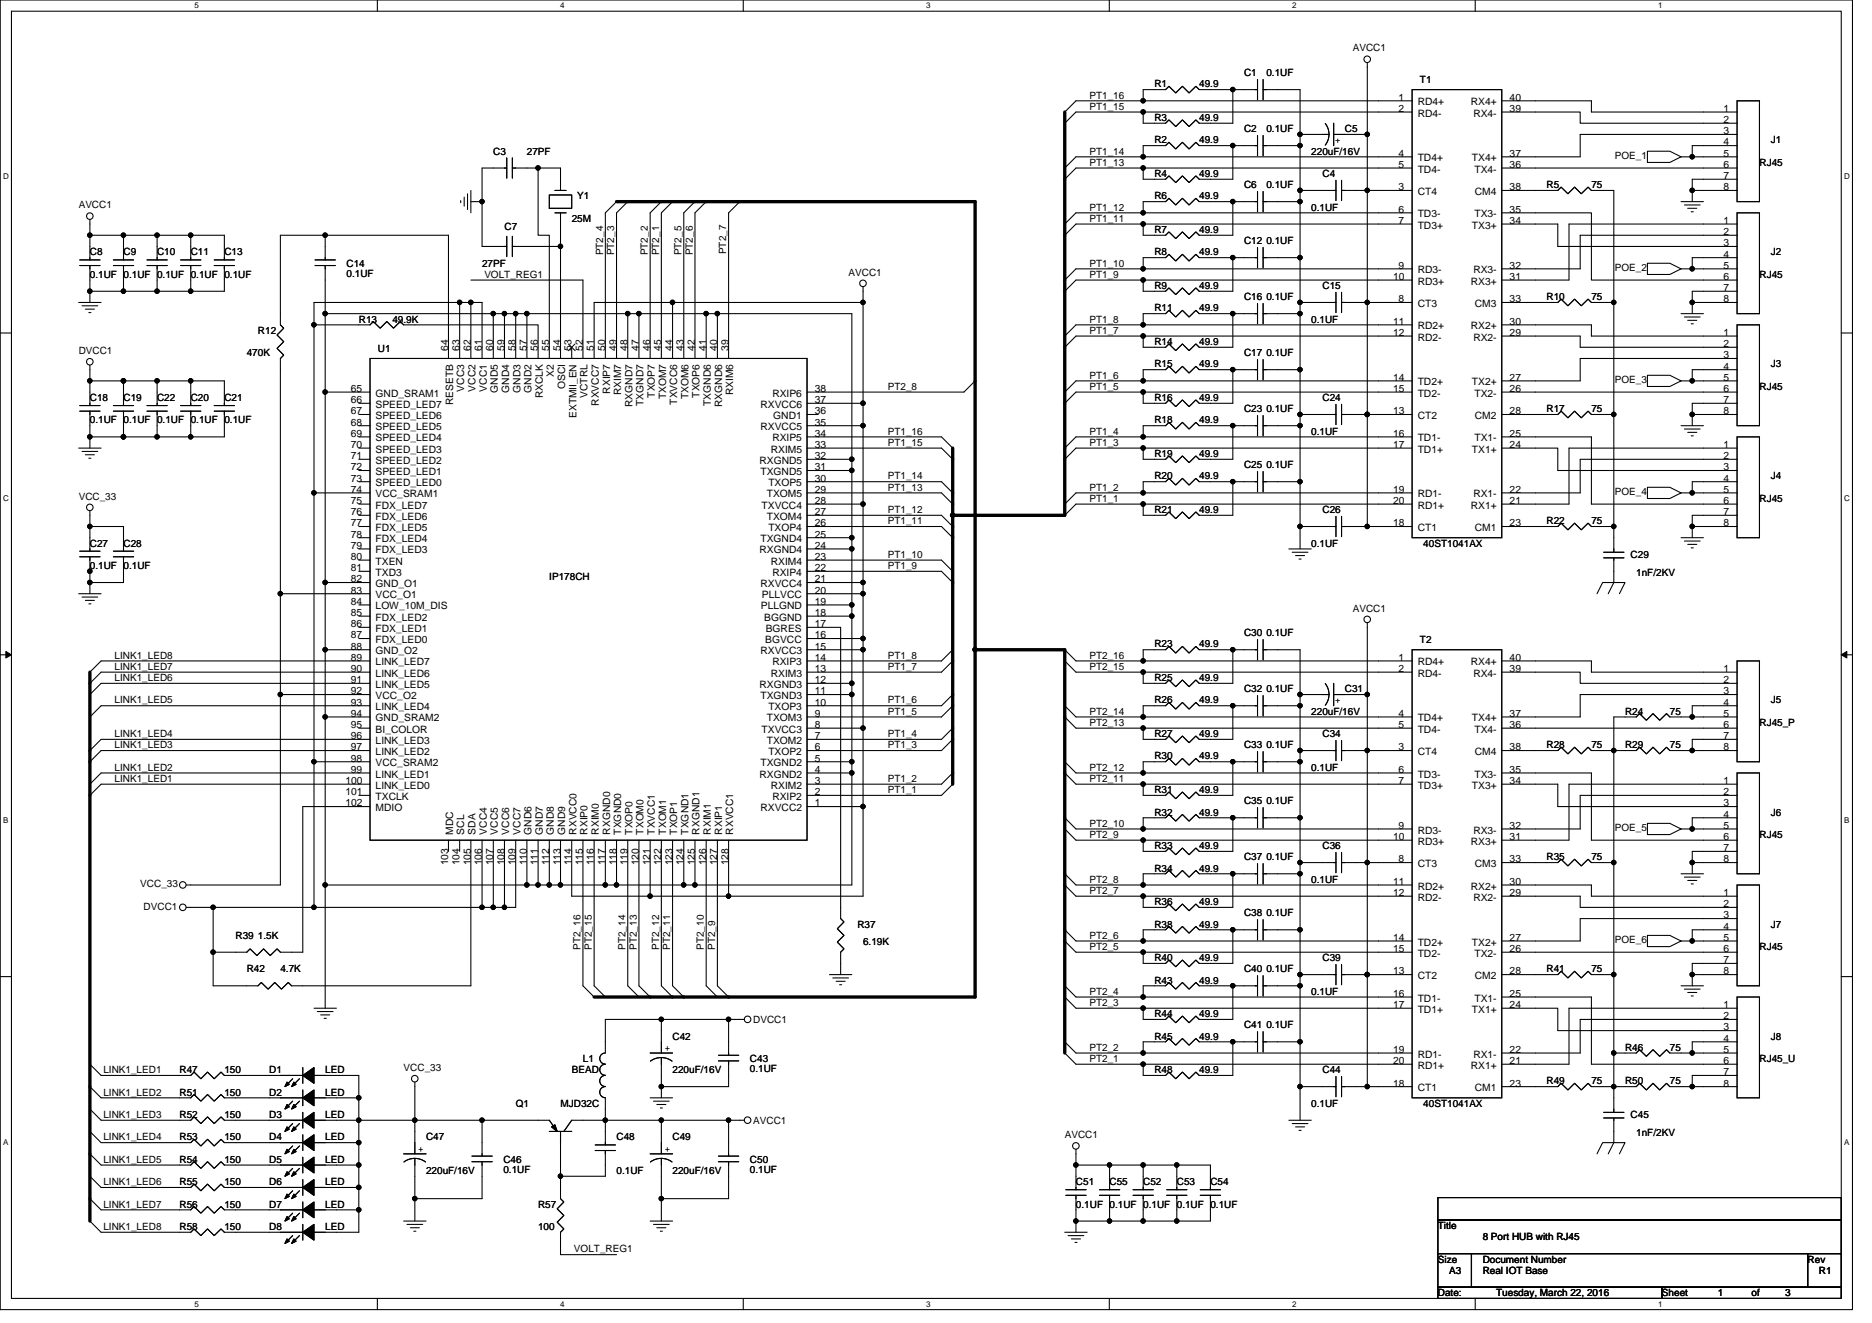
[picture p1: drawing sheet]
<svg xmlns="http://www.w3.org/2000/svg" width="297mm" height="210mm" viewBox="0 0 297 210" stroke-linecap="round" stroke-linejoin="round" font-family="sans-serif">
<defs><g id="words">
<g font-size="1.6">
<text x="214.6" y="8.2">AVCC1</text>
<text x="172.9" y="15.6">PT1_16</text>
<text x="172.9" y="17.4">PT1_15</text>
<text x="183.2" y="13.9">R1</text>
<text x="190.3" y="13.9">49.9</text>
<text x="197.4" y="12.1">C1</text>
<text x="201" y="12.1">0.1UF</text>
<text x="221.9" y="16">1</text>
<text x="221.9" y="17.8">2</text>
<text x="225" y="16.7">RD4+</text>
<text x="225.3" y="13.1">T1</text>
<text x="233.4" y="16.7">RX4+</text>
<text x="239.5" y="17.8">39</text>
<text x="239.5" y="16">40</text>
<text x="273.5" y="17.8">1</text>
<text x="183.2" y="19.2">R3</text>
<text x="183.2" y="22.8">R2</text>
<text x="190.3" y="19.2">49.9</text>
<text x="190.3" y="22.8">49.9</text>
<text x="197.4" y="21">C2</text>
<text x="201" y="21">0.1UF</text>
<text x="211.9" y="21.9" transform="rotate(90 211.9 21.9)">+</text>
<text x="213.4" y="21">C5</text>
<text x="225" y="18.5">RD4-</text>
<text x="233.8" y="18.5">RX4-</text>
<text x="273.5" y="19.5">2</text>
<text x="273.5" y="21.3">3</text>
<text x="273.5" y="23.1">4</text>
<text x="281" y="22.8">J1</text>
<text x="78.3" y="24.5">C3</text>
<text x="83.6" y="24.5">27PF</text>
<text x="172.9" y="24.5">PT1_14</text>
<text x="172.9" y="26.3">PT1_13</text>
<text x="183.2" y="28.1">R4</text>
<text x="190.3" y="28.1">49.9</text>
<text x="197.4" y="29.9">C6</text>
<text x="201" y="29.9">0.1UF</text>
<text x="208.1" y="24.5">220uF/16V</text>
<text x="209.8" y="28.1">C4</text>
<text x="221.9" y="24.9">4</text>
<text x="221.9" y="26.6">5</text>
<text x="225" y="25.6">TD4+</text>
<text x="225" y="27.4">TD4-</text>
<text x="233.5" y="25.6">TX4+</text>
<text x="234" y="27.4">TX4-</text>
<text x="239.5" y="26.6">36</text>
<text x="239.5" y="24.9">37</text>
<text x="245.4" y="29.9">R5</text>
<text x="252.5" y="29.9">75</text>
<text x="256.2" y="25.3">POE_1</text>
<text x="273.5" y="24.9">5</text>
<text x="273.5" y="26.6">6</text>
<text x="273.5" y="28.4">7</text>
<text x="279.2" y="26.3">RJ45</text>
<text x="12.5" y="33.1">AVCC1</text>
<text x="90.7" y="35.2">25M</text>
<text x="91.6" y="31.6">Y1</text>
<text x="172.9" y="33.4">PT1_12</text>
<text x="172.9" y="35.2">PT1_11</text>
<text x="183.2" y="31.6">R6</text>
<text x="190.3" y="31.6">49.9</text>
<text x="208.1" y="33.4">0.1UF</text>
<text x="221.9" y="30.2">3</text>
<text x="221.9" y="33.8">6</text>
<text x="221.9" y="35.5">7</text>
<text x="225" y="30.9">CT4</text>
<text x="225" y="34.5">TD3-</text>
<text x="234" y="34.5">TX3-</text>
<text x="234" y="30.9">CM4</text>
<text x="239.5" y="33.8">35</text>
<text x="239.5" y="35.5">34</text>
<text x="239.5" y="30.2">38</text>
<text x="273.5" y="30.2">8</text>
<text x="273.5" y="35.5">1</text>
<text x="14.3" y="40.5">C8</text>
<text x="19.6" y="40.5">C9</text>
<text x="24.9" y="40.5">C10</text>
<text x="30.3" y="40.5">C11</text>
<text x="35.6" y="40.5">C13</text>
<text x="80" y="36.4">C7</text>
<text x="95.7" y="40.5" transform="rotate(-90 95.7 40.5)">PT2_4</text>
<text x="97.5" y="40.5" transform="rotate(-90 97.5 40.5)">PT2_3</text>
<text x="102.8" y="40.5" transform="rotate(-90 102.8 40.5)">PT2_2</text>
<text x="104.6" y="40.5" transform="rotate(-90 104.6 40.5)">PT2_1</text>
<text x="108.1" y="40.5" transform="rotate(-90 108.1 40.5)">PT2_5</text>
<text x="109.9" y="40.5" transform="rotate(-90 109.9 40.5)">PT2_6</text>
<text x="115.2" y="40.4" transform="rotate(-90 115.2 40.4)">PT2_7</text>
<text x="183.2" y="37">R7</text>
<text x="183.2" y="40.5">R8</text>
<text x="190.3" y="37">49.9</text>
<text x="190.3" y="40.5">49.9</text>
<text x="197.4" y="38.8">C12 0.1UF</text>
<text x="225" y="36.3">TD3+</text>
<text x="233.5" y="36.3">TX3+</text>
<text x="273.5" y="37.3">2</text>
<text x="273.5" y="39.1">3</text>
<text x="273.5" y="40.9">4</text>
<text x="281" y="40.5">J2</text>
<text x="14.3" y="44.1">0.1UF 0.1UF 0.1UF 0.1UF 0.1UF</text>
<text x="55" y="42.3">C14</text>
<text x="55" y="43.9">0.1UF</text>
<text x="76.5" y="42.3">27PF</text>
<text x="76.9" y="44.1">VOLT_REG1</text>
<text x="134.6" y="43.7">AVCC1</text>
<text x="172.9" y="42.3">PT1_10</text>
<text x="172.9" y="44.1">PT1_9</text>
<text x="183.2" y="45.9">R9</text>
<text x="190.3" y="45.9">49.9</text>
<text x="197.4" y="47.6">C16 0.1UF</text>
<text x="209.8" y="45.9">C15</text>
<text x="221" y="44.4">10</text>
<text x="221.9" y="48">8</text>
<text x="221.9" y="42.7">9</text>
<text x="225" y="45.2">RD3+</text>
<text x="225" y="43.4">RD3-</text>
<text x="233.4" y="45.2">RX3+</text>
<text x="233.8" y="43.4">RX3-</text>
<text x="239.5" y="42.7">32</text>
<text x="239.5" y="44.4">31</text>
<text x="239.5" y="48">33</text>
<text x="245.4" y="47.6">R10</text>
<text x="252.5" y="47.6">75</text>
<text x="256.2" y="43">POE_2</text>
<text x="273.5" y="42.7">5</text>
<text x="273.5" y="44.4">6</text>
<text x="273.5" y="46.2">7</text>
<text x="273.5" y="48">8</text>
<text x="279.2" y="44.1">RJ45</text>
<text x="40.9" y="53">R12</text>
<text x="56.9" y="51.2">R13</text>
<text x="62.3" y="51.2">49.9K</text>
<text x="172.9" y="51.2">PT1_8</text>
<text x="172.9" y="53">PT1_7</text>
<text x="183.2" y="49.4">R11</text>
<text x="190.3" y="49.4">49.9</text>
<text x="208.1" y="51.2">0.1UF</text>
<text x="221" y="51.5">11</text>
<text x="221" y="53.3">12</text>
<text x="225" y="48.7">CT3</text>
<text x="225" y="52.3">RD2+</text>
<text x="233.4" y="52.3">RX2+</text>
<text x="234" y="48.7">CM3</text>
<text x="239.5" y="53.3">29</text>
<text x="239.5" y="51.5">30</text>
<text x="273.5" y="53.3">1</text>
<text x="12.5" y="56.2">DVCC1</text>
<text x="39.2" y="56.5">470K</text>
<text x="60" y="55.8">U1</text>
<text x="71.1" y="55.6" transform="rotate(-90 71.1 55.6)">64</text>
<text x="72.9" y="55.6" transform="rotate(-90 72.9 55.6)">63</text>
<text x="74.7" y="55.6" transform="rotate(-90 74.7 55.6)">62</text>
<text x="76.5" y="55.6" transform="rotate(-90 76.5 55.6)">61</text>
<text x="78.2" y="55.6" transform="rotate(-90 78.2 55.6)">60</text>
<text x="80" y="55.6" transform="rotate(-90 80 55.6)">59</text>
<text x="81.8" y="55.6" transform="rotate(-90 81.8 55.6)">58</text>
<text x="83.6" y="55.6" transform="rotate(-90 83.6 55.6)">57</text>
<text x="85.4" y="55.6" transform="rotate(-90 85.4 55.6)">56</text>
<text x="87.1" y="55.6" transform="rotate(-90 87.1 55.6)">55</text>
<text x="87.9" y="59.8" transform="rotate(-90 87.9 59.8)">X2</text>
<text x="88.9" y="55.6" transform="rotate(-90 88.9 55.6)">54</text>
<text x="90.7" y="55.6" transform="rotate(-90 90.7 55.6)">53</text>
<text x="92.5" y="55.6" transform="rotate(-90 92.5 55.6)">52</text>
<text x="94.3" y="55.6" transform="rotate(-90 94.3 55.6)">51</text>
<text x="96" y="55.6" transform="rotate(-90 96 55.6)">50</text>
<text x="97.8" y="55.6" transform="rotate(-90 97.8 55.6)">49</text>
<text x="99.6" y="55.6" transform="rotate(-90 99.6 55.6)">48</text>
<text x="101.4" y="55.6" transform="rotate(-90 101.4 55.6)">47</text>
<text x="103.1" y="55.6" transform="rotate(-90 103.1 55.6)">46</text>
<text x="104.9" y="55.6" transform="rotate(-90 104.9 55.6)">45</text>
<text x="106.7" y="55.6" transform="rotate(-90 106.7 55.6)">44</text>
<text x="108.5" y="55.6" transform="rotate(-90 108.5 55.6)">43</text>
<text x="110.3" y="55.6" transform="rotate(-90 110.3 55.6)">42</text>
<text x="112" y="55.6" transform="rotate(-90 112 55.6)">41</text>
<text x="113.8" y="55.6" transform="rotate(-90 113.8 55.6)">40</text>
<text x="115.6" y="55.6" transform="rotate(-90 115.6 55.6)">39</text>
<text x="183.2" y="58.3">R15</text>
<text x="183.2" y="54.8">R14</text>
<text x="190.3" y="58.3">49.9</text>
<text x="190.3" y="54.8">49.9</text>
<text x="197.4" y="56.5">C17 0.1UF</text>
<text x="225" y="54.1">RD2-</text>
<text x="233.8" y="54.1">RX2-</text>
<text x="273.5" y="55.1">2</text>
<text x="273.5" y="56.9">3</text>
<text x="273.5" y="58.7">4</text>
<text x="281" y="58.3">J3</text>
<text x="14.3" y="63.6">C18</text>
<text x="19.6" y="63.6">C19</text>
<text x="24.9" y="63.6">C22</text>
<text x="30.3" y="63.6">C20</text>
<text x="35.6" y="63.6">C21</text>
<text x="55.7" y="62.2">65</text>
<text x="55.7" y="64">66</text>
<text x="55.7" y="65.8">67</text>
<text x="59.6" y="62.9">GND_SRAM1</text>
<text x="59.6" y="64.7">SPEED_LED7</text>
<text x="71.9" y="64.3" transform="rotate(-90 71.9 64.3)">RESETB</text>
<text x="73.7" y="62.1" transform="rotate(-90 73.7 62.1)">VCC3</text>
<text x="75.5" y="62.1" transform="rotate(-90 75.5 62.1)">VCC2</text>
<text x="77.2" y="62.1" transform="rotate(-90 77.2 62.1)">VCC1</text>
<text x="79" y="62.3" transform="rotate(-90 79 62.3)">GND5</text>
<text x="80.8" y="62.3" transform="rotate(-90 80.8 62.3)">GND4</text>
<text x="82.6" y="62.3" transform="rotate(-90 82.6 62.3)">GND3</text>
<text x="84.3" y="62.3" transform="rotate(-90 84.3 62.3)">GND2</text>
<text x="86.1" y="63.2" transform="rotate(-90 86.1 63.2)">RXCLK</text>
<text x="89.7" y="61.8" transform="rotate(-90 89.7 61.8)">OSCI</text>
<text x="93.2" y="63.1" transform="rotate(-90 93.2 63.1)">VCTRL</text>
<text x="95" y="64.4" transform="rotate(-90 95 64.4)">RXVCC7</text>
<text x="96.8" y="62.5" transform="rotate(-90 96.8 62.5)">RXIP7</text>
<text x="98.6" y="62.8" transform="rotate(-90 98.6 62.8)">RXIM7</text>
<text x="100.3" y="64.6" transform="rotate(-90 100.3 64.6)">RXGND7</text>
<text x="102.1" y="64.4" transform="rotate(-90 102.1 64.4)">TXGND7</text>
<text x="103.9" y="63.1" transform="rotate(-90 103.9 63.1)">TXOP7</text>
<text x="105.7" y="63.4" transform="rotate(-90 105.7 63.4)">TXOM7</text>
<text x="107.5" y="64.2" transform="rotate(-90 107.5 64.2)">TXVCC6</text>
<text x="109.2" y="63.4" transform="rotate(-90 109.2 63.4)">TXOM6</text>
<text x="111" y="63.1" transform="rotate(-90 111 63.1)">TXOP6</text>
<text x="112.8" y="64.4" transform="rotate(-90 112.8 64.4)">TXGND6</text>
<text x="114.6" y="64.6" transform="rotate(-90 114.6 64.6)">RXGND6</text>
<text x="116.3" y="62.8" transform="rotate(-90 116.3 62.8)">RXIM6</text>
<text x="120.7" y="64.7">RXVCC6</text>
<text x="122.6" y="62.9">RXIP6</text>
<text x="129.3" y="65.8">36</text>
<text x="129.3" y="62.2">38</text>
<text x="129.3" y="64">37</text>
<text x="140.9" y="61.9">PT2_8</text>
<text x="172.9" y="60.1">PT1_6</text>
<text x="172.9" y="61.9">PT1_5</text>
<text x="183.2" y="63.6">R16</text>
<text x="190.3" y="63.6">49.9</text>
<text x="197.4" y="65.4">C23 0.1UF</text>
<text x="209.8" y="63.6">C24</text>
<text x="221" y="65.8">13</text>
<text x="221" y="62.2">15</text>
<text x="221" y="60.4">14</text>
<text x="225" y="62.9">TD2-</text>
<text x="225" y="61.2">TD2+</text>
<text x="233.5" y="61.2">TX2+</text>
<text x="234" y="62.9">TX2-</text>
<text x="239.5" y="62.2">26</text>
<text x="239.5" y="60.4">27</text>
<text x="239.5" y="65.8">28</text>
<text x="245.4" y="65.4">R17</text>
<text x="252.5" y="65.4">75</text>
<text x="256.2" y="60.8">POE_3</text>
<text x="273.5" y="60.4">5</text>
<text x="273.5" y="62.2">6</text>
<text x="273.5" y="64">7</text>
<text x="273.5" y="65.8">8</text>
<text x="279.2" y="61.9">RJ45</text>
<text x="14.3" y="67.2">0.1UF 0.1UF 0.1UF 0.1UF 0.1UF</text>
<text x="55.7" y="67.5">68</text>
<text x="55.7" y="69.3">69</text>
<text x="55.7" y="71.1">70</text>
<text x="59.6" y="66.5">SPEED_LED6</text>
<text x="59.6" y="68.3">SPEED_LED5</text>
<text x="59.6" y="70.1">SPEED_LED4</text>
<text x="59.6" y="71.8">SPEED_LED3</text>
<text x="91.5" y="66.4" transform="rotate(-90 91.5 66.4)">EXTMII_EN</text>
<text x="120.7" y="68.3">RXVCC5</text>
<text x="122.3" y="71.8">RXIM5</text>
<text x="122.6" y="70.1">RXIP5</text>
<text x="122.7" y="66.5">GND1</text>
<text x="129.3" y="69.3">34</text>
<text x="129.3" y="71.1">33</text>
<text x="129.3" y="67.5">35</text>
<text x="140.9" y="69">PT1_16</text>
<text x="140.9" y="70.8">PT1_15</text>
<text x="172.9" y="70.8">PT1_3</text>
<text x="172.9" y="69">PT1_4</text>
<text x="183.2" y="67.2">R18</text>
<text x="190.3" y="67.2">49.9</text>
<text x="208.1" y="69">0.1UF</text>
<text x="221" y="69.3">16</text>
<text x="221" y="71.1">17</text>
<text x="225" y="66.5">CT2</text>
<text x="225" y="70.1">TD1-</text>
<text x="225" y="71.8">TD1+</text>
<text x="233.5" y="71.8">TX1+</text>
<text x="234" y="70.1">TX1-</text>
<text x="234" y="66.5">CM2</text>
<text x="239.5" y="69.3">25</text>
<text x="239.5" y="71.1">24</text>
<text x="273.5" y="71.1">1</text>
<text x="55.7" y="72.9">71</text>
<text x="55.7" y="74.7">72</text>
<text x="55.7" y="76.4">73</text>
<text x="59.6" y="73.6">SPEED_LED2</text>
<text x="59.6" y="75.4">SPEED_LED1</text>
<text x="59.6" y="77.2">SPEED_LED0</text>
<text x="120.5" y="73.6">RXGND5</text>
<text x="120.7" y="75.4">TXGND5</text>
<text x="121.9" y="77.2">TXOP5</text>
<text x="129.3" y="74.7">31</text>
<text x="129.3" y="76.4">30</text>
<text x="129.3" y="72.9">32</text>
<text x="140.9" y="76.1">PT1_14</text>
<text x="140.9" y="77.9">PT1_13</text>
<text x="172.9" y="77.9">PT1_2</text>
<text x="183.2" y="72.5">R19</text>
<text x="183.2" y="76.1">R20</text>
<text x="190.3" y="72.5">49.9</text>
<text x="190.3" y="76.1">49.9</text>
<text x="197.4" y="74.3">C25 0.1UF</text>
<text x="273.5" y="72.9">2</text>
<text x="273.5" y="74.7">3</text>
<text x="273.5" y="76.4">4</text>
<text x="281" y="76.1">J4</text>
<text x="12.5" y="79.3">VCC_33</text>
<text x="55.7" y="78.2">74</text>
<text x="55.7" y="80">75</text>
<text x="55.7" y="81.8">76</text>
<text x="55.7" y="83.5">77</text>
<text x="59.6" y="79">VCC_SRAM1</text>
<text x="59.6" y="80.7">FDX_LED7</text>
<text x="59.6" y="82.5">FDX_LED6</text>
<text x="120.8" y="80.7">TXVCC4</text>
<text x="121.7" y="82.5">TXOM4</text>
<text x="121.7" y="79">TXOM5</text>
<text x="129.3" y="83.5">26</text>
<text x="129.3" y="81.8">27</text>
<text x="129.3" y="78.2">29</text>
<text x="129.3" y="80">28</text>
<text x="140.9" y="81.4">PT1_12</text>
<text x="140.9" y="83.2">PT1_11</text>
<text x="172.9" y="79.7">PT1_1</text>
<text x="183.2" y="81.4">R21</text>
<text x="190.3" y="81.4">49.9</text>
<text x="209.8" y="81.4">C26</text>
<text x="221" y="80">20</text>
<text x="221" y="83.5">18</text>
<text x="221" y="78.2">19</text>
<text x="225" y="80.7">RD1+</text>
<text x="225" y="79">RD1-</text>
<text x="233.4" y="80.7">RX1+</text>
<text x="233.8" y="79">RX1-</text>
<text x="239.5" y="78.2">22</text>
<text x="239.5" y="80">21</text>
<text x="239.5" y="83.5">23</text>
<text x="245.4" y="83.2">R22</text>
<text x="252.5" y="83.2">75</text>
<text x="256.2" y="78.6">POE_4</text>
<text x="273.5" y="78.2">5</text>
<text x="273.5" y="80">6</text>
<text x="273.5" y="81.8">7</text>
<text x="273.5" y="83.5">8</text>
<text x="279.2" y="79.7">RJ45</text>
<text x="14.3" y="86.8">C27</text>
<text x="19.6" y="86.8">C28</text>
<text x="55.7" y="85.3">78</text>
<text x="55.7" y="87.1">79</text>
<text x="55.7" y="88.9">80</text>
<text x="59.6" y="84.3">FDX_LED5</text>
<text x="59.6" y="86.1">FDX_LED4</text>
<text x="59.6" y="87.8">FDX_LED3</text>
<text x="59.6" y="89.6">TXEN</text>
<text x="120.5" y="87.8">RXGND4</text>
<text x="120.7" y="86.1">TXGND4</text>
<text x="121.9" y="84.3">TXOP4</text>
<text x="122.3" y="89.6">RXIM4</text>
<text x="129.3" y="88.9">23</text>
<text x="129.3" y="85.3">25</text>
<text x="129.3" y="87.1">24</text>
<text x="140.9" y="88.5">PT1_10</text>
<text x="208.1" y="86.8">0.1UF</text>
<text x="225" y="84.3">CT1</text>
<text x="225.8" y="86.8">40ST1041AX</text>
<text x="234" y="84.3">CM1</text>
<text x="258.7" y="88.5">C29</text>
<text x="14.3" y="90.3">0.1UF 0.1UF</text>
<text x="55.7" y="90.7">81</text>
<text x="55.7" y="92.4">82</text>
<text x="55.7" y="94.2">83</text>
<text x="55.7" y="96">84</text>
<text x="59.6" y="91.4">TXD3</text>
<text x="59.6" y="93.2">GND_O1</text>
<text x="59.6" y="95">VCC_O1</text>
<text x="87.2" y="92.1">IP178CH</text>
<text x="120.7" y="93.2">RXVCC4</text>
<text x="120.9" y="95">PLLVCC</text>
<text x="122.6" y="91.4">RXIP4</text>
<text x="129.3" y="90.7">22</text>
<text x="129.3" y="92.4">21</text>
<text x="129.3" y="94.2">20</text>
<text x="129.3" y="96">19</text>
<text x="140.9" y="90.3">PT1_9</text>
<text x="259.6" y="91.4">1nF/2KV</text>
<text x="55.7" y="97.8">85</text>
<text x="55.7" y="99.5">86</text>
<text x="55.7" y="101.3">87</text>
<text x="59.6" y="96.7">LOW_10M_DIS</text>
<text x="59.6" y="98.5">FDX_LED2</text>
<text x="59.6" y="100.3">FDX_LED1</text>
<text x="120.7" y="96.7">PLLGND</text>
<text x="121.3" y="98.5">BGGND</text>
<text x="121.5" y="100.3">BGRES</text>
<text x="129.3" y="101.3">16</text>
<text x="129.3" y="99.5">17</text>
<text x="129.3" y="97.8">18</text>
<text x="197.4" y="101">C30 0.1UF</text>
<text x="214.6" y="97.1">AVCC1</text>
<text x="18.2" y="106.3">LINK1_LED7</text>
<text x="18.2" y="104.5">LINK1_LED8</text>
<text x="55.7" y="103.1">88</text>
<text x="55.7" y="104.9">89</text>
<text x="55.7" y="106.7">90</text>
<text x="59.6" y="102.1">FDX_LED0</text>
<text x="59.6" y="103.8">GND_O2</text>
<text x="59.6" y="105.6">LINK_LED7</text>
<text x="59.6" y="107.4">LINK_LED6</text>
<text x="120.7" y="103.8">RXVCC3</text>
<text x="121.4" y="102.1">BGVCC</text>
<text x="122.3" y="107.4">RXIM3</text>
<text x="122.6" y="105.6">RXIP3</text>
<text x="129.3" y="104.9">14</text>
<text x="129.3" y="106.7">13</text>
<text x="129.3" y="103.1">15</text>
<text x="140.9" y="104.5">PT1_8</text>
<text x="140.9" y="106.3">PT1_7</text>
<text x="172.9" y="106.3">PT2_15</text>
<text x="172.9" y="104.5">PT2_16</text>
<text x="183.2" y="102.8">R23</text>
<text x="190.3" y="102.8">49.9</text>
<text x="221.9" y="104.9">1</text>
<text x="221.9" y="106.7">2</text>
<text x="225" y="105.6">RD4+</text>
<text x="225" y="107.4">RD4-</text>
<text x="225.3" y="102">T2</text>
<text x="233.4" y="105.6">RX4+</text>
<text x="233.8" y="107.4">RX4-</text>
<text x="239.5" y="106.7">39</text>
<text x="239.5" y="104.9">40</text>
<text x="273.5" y="106.7">1</text>
<text x="18.2" y="111.7">LINK1_LED5</text>
<text x="18.2" y="108.1">LINK1_LED6</text>
<text x="55.7" y="108.4">91</text>
<text x="55.7" y="110.2">92</text>
<text x="55.7" y="112">93</text>
<text x="55.7" y="113.8">94</text>
<text x="59.6" y="109.2">LINK_LED5</text>
<text x="59.6" y="111">VCC_O2</text>
<text x="59.6" y="112.7">LINK_LED4</text>
<text x="120.5" y="109.2">RXGND3</text>
<text x="120.7" y="111">TXGND3</text>
<text x="121.9" y="112.7">TXOP3</text>
<text x="129.3" y="110.2">11</text>
<text x="129.3" y="113.8">9</text>
<text x="129.3" y="112">10</text>
<text x="129.3" y="108.4">12</text>
<text x="140.9" y="111.7">PT1_6</text>
<text x="140.9" y="113.4">PT1_5</text>
<text x="172.9" y="113.4">PT2_14</text>
<text x="183.2" y="111.7">R26</text>
<text x="183.2" y="108.1">R25</text>
<text x="190.3" y="111.7">49.9</text>
<text x="190.3" y="108.1">49.9</text>
<text x="197.4" y="109.9">C32 0.1UF</text>
<text x="208.1" y="113.4">220uF/16V</text>
<text x="211.9" y="110.8" transform="rotate(90 211.9 110.8)">+</text>
<text x="213.4" y="109.9">C31</text>
<text x="221.9" y="113.8">4</text>
<text x="239.5" y="113.8">37</text>
<text x="257.8" y="113.4">R24</text>
<text x="265" y="113.4">75</text>
<text x="273.5" y="108.4">2</text>
<text x="273.5" y="110.2">3</text>
<text x="273.5" y="112">4</text>
<text x="273.5" y="113.8">5</text>
<text x="281" y="111.7">J5</text>
<text x="18.2" y="117">LINK1_LED4</text>
<text x="18.2" y="118.8">LINK1_LED3</text>
<text x="55.7" y="115.5">95</text>
<text x="55.7" y="117.3">96</text>
<text x="55.7" y="119.1">97</text>
<text x="59.6" y="114.5">GND_SRAM2</text>
<text x="59.6" y="116.3">BI_COLOR</text>
<text x="59.6" y="118.1">LINK_LED3</text>
<text x="59.6" y="119.8">LINK_LED2</text>
<text x="120.8" y="116.3">TXVCC3</text>
<text x="121.7" y="118.1">TXOM2</text>
<text x="121.7" y="114.5">TXOM3</text>
<text x="121.9" y="119.8">TXOP2</text>
<text x="129.3" y="119.1">6</text>
<text x="129.3" y="117.3">7</text>
<text x="129.3" y="115.5">8</text>
<text x="140.9" y="118.8">PT1_3</text>
<text x="140.9" y="117">PT1_4</text>
<text x="172.9" y="115.2">PT2_13</text>
<text x="183.2" y="117">R27</text>
<text x="190.3" y="117">49.9</text>
<text x="197.4" y="118.8">C33 0.1UF</text>
<text x="209.8" y="117">C34</text>
<text x="221.9" y="115.5">5</text>
<text x="221.9" y="119.1">3</text>
<text x="225" y="114.5">TD4+</text>
<text x="225" y="116.3">TD4-</text>
<text x="225" y="119.8">CT4</text>
<text x="233.5" y="114.5">TX4+</text>
<text x="234" y="116.3">TX4-</text>
<text x="234" y="119.8">CM4</text>
<text x="239.5" y="115.5">36</text>
<text x="239.5" y="119.1">38</text>
<text x="245.4" y="118.8">R28</text>
<text x="252.5" y="118.8">75</text>
<text x="257.8" y="118.8">R29</text>
<text x="265" y="118.8">75</text>
<text x="273.5" y="115.5">6</text>
<text x="273.5" y="117.3">7</text>
<text x="273.5" y="119.1">8</text>
<text x="279.2" y="115.2">RJ45_P</text>
<text x="18.2" y="124.1">LINK1_LED1</text>
<text x="18.2" y="122.3">LINK1_LED2</text>
<text x="54.8" y="124.4">100</text>
<text x="55.7" y="120.9">98</text>
<text x="55.7" y="122.7">99</text>
<text x="59.6" y="121.6">VCC_SRAM2</text>
<text x="59.6" y="123.4">LINK_LED1</text>
<text x="59.6" y="125.2">LINK_LED0</text>
<text x="120.5" y="123.4">RXGND2</text>
<text x="120.7" y="121.6">TXGND2</text>
<text x="122.3" y="125.2">RXIM2</text>
<text x="129.3" y="124.4">3</text>
<text x="129.3" y="120.9">5</text>
<text x="129.3" y="122.7">4</text>
<text x="140.9" y="124.1">PT1_2</text>
<text x="140.9" y="125.9">PT1_1</text>
<text x="172.9" y="122.3">PT2_12</text>
<text x="172.9" y="124.1">PT2_11</text>
<text x="183.2" y="125.9">R31</text>
<text x="183.2" y="120.5">R30</text>
<text x="190.3" y="125.9">49.9</text>
<text x="190.3" y="120.5">49.9</text>
<text x="208.1" y="122.3">0.1UF</text>
<text x="221.9" y="122.7">6</text>
<text x="221.9" y="124.4">7</text>
<text x="225" y="123.4">TD3-</text>
<text x="225" y="125.2">TD3+</text>
<text x="233.5" y="125.2">TX3+</text>
<text x="234" y="123.4">TX3-</text>
<text x="239.5" y="122.7">35</text>
<text x="239.5" y="124.4">34</text>
<text x="273.5" y="124.4">1</text>
<text x="54.8" y="126.2">101</text>
<text x="54.8" y="128">102</text>
<text x="59.6" y="127">TXCLK</text>
<text x="59.6" y="128.7">MDIO</text>
<text x="120.7" y="128.7">RXVCC2</text>
<text x="122.6" y="127">RXIP2</text>
<text x="129.3" y="126.2">2</text>
<text x="129.3" y="128">1</text>
<text x="172.9" y="131.2">PT2_10</text>
<text x="183.2" y="129.4">R32</text>
<text x="190.3" y="129.4">49.9</text>
<text x="197.4" y="127.7">C35 0.1UF</text>
<text x="221.9" y="131.6">9</text>
<text x="239.5" y="131.6">32</text>
<text x="256.2" y="131.9">POE_5</text>
<text x="273.5" y="126.2">2</text>
<text x="273.5" y="128">3</text>
<text x="273.5" y="129.8">4</text>
<text x="273.5" y="131.6">5</text>
<text x="281" y="129.4">J6</text>
<text x="71.1" y="137.3" transform="rotate(-90 71.1 137.3)">103</text>
<text x="71.9" y="132.5" transform="rotate(-90 71.9 132.5)">MDC</text>
<text x="72.9" y="137.3" transform="rotate(-90 72.9 137.3)">104</text>
<text x="73.7" y="132.5" transform="rotate(-90 73.7 132.5)">SCL</text>
<text x="74.7" y="137.3" transform="rotate(-90 74.7 137.3)">105</text>
<text x="75.5" y="132.5" transform="rotate(-90 75.5 132.5)">SDA</text>
<text x="76.5" y="137.3" transform="rotate(-90 76.5 137.3)">106</text>
<text x="77.2" y="132.5" transform="rotate(-90 77.2 132.5)">VCC4</text>
<text x="78.2" y="137.3" transform="rotate(-90 78.2 137.3)">107</text>
<text x="79" y="132.5" transform="rotate(-90 79 132.5)">VCC5</text>
<text x="80" y="137.3" transform="rotate(-90 80 137.3)">108</text>
<text x="80.8" y="132.5" transform="rotate(-90 80.8 132.5)">VCC6</text>
<text x="81.8" y="137.3" transform="rotate(-90 81.8 137.3)">109</text>
<text x="82.6" y="132.5" transform="rotate(-90 82.6 132.5)">VCC7</text>
<text x="83.6" y="137.3" transform="rotate(-90 83.6 137.3)">110</text>
<text x="84.3" y="132.5" transform="rotate(-90 84.3 132.5)">GND6</text>
<text x="85.4" y="137.3" transform="rotate(-90 85.4 137.3)">111</text>
<text x="86.1" y="132.5" transform="rotate(-90 86.1 132.5)">GND7</text>
<text x="87.1" y="137.3" transform="rotate(-90 87.1 137.3)">112</text>
<text x="87.9" y="132.5" transform="rotate(-90 87.9 132.5)">GND8</text>
<text x="88.9" y="137.3" transform="rotate(-90 88.9 137.3)">113</text>
<text x="89.7" y="132.5" transform="rotate(-90 89.7 132.5)">GND9</text>
<text x="90.7" y="137.3" transform="rotate(-90 90.7 137.3)">114</text>
<text x="91.5" y="132.5" transform="rotate(-90 91.5 132.5)">RXVCC0</text>
<text x="92.5" y="137.3" transform="rotate(-90 92.5 137.3)">115</text>
<text x="93.2" y="132.5" transform="rotate(-90 93.2 132.5)">RXIP0</text>
<text x="94.3" y="137.3" transform="rotate(-90 94.3 137.3)">116</text>
<text x="95" y="132.5" transform="rotate(-90 95 132.5)">RXIM0</text>
<text x="96" y="137.3" transform="rotate(-90 96 137.3)">117</text>
<text x="96.8" y="132.5" transform="rotate(-90 96.8 132.5)">RXGND0</text>
<text x="97.8" y="137.3" transform="rotate(-90 97.8 137.3)">118</text>
<text x="98.6" y="132.5" transform="rotate(-90 98.6 132.5)">TXGND0</text>
<text x="99.6" y="137.3" transform="rotate(-90 99.6 137.3)">119</text>
<text x="100.3" y="132.5" transform="rotate(-90 100.3 132.5)">TXOP0</text>
<text x="101.4" y="137.3" transform="rotate(-90 101.4 137.3)">120</text>
<text x="102.1" y="132.5" transform="rotate(-90 102.1 132.5)">TXOM0</text>
<text x="103.1" y="137.3" transform="rotate(-90 103.1 137.3)">121</text>
<text x="103.9" y="132.5" transform="rotate(-90 103.9 132.5)">TXVCC1</text>
<text x="104.9" y="137.3" transform="rotate(-90 104.9 137.3)">122</text>
<text x="105.7" y="132.5" transform="rotate(-90 105.7 132.5)">TXOM1</text>
<text x="106.7" y="137.3" transform="rotate(-90 106.7 137.3)">123</text>
<text x="107.5" y="132.5" transform="rotate(-90 107.5 132.5)">TXOP1</text>
<text x="108.5" y="137.3" transform="rotate(-90 108.5 137.3)">124</text>
<text x="109.2" y="132.5" transform="rotate(-90 109.2 132.5)">TXGND1</text>
<text x="110.3" y="137.3" transform="rotate(-90 110.3 137.3)">125</text>
<text x="111" y="132.5" transform="rotate(-90 111 132.5)">RXGND1</text>
<text x="112" y="137.3" transform="rotate(-90 112 137.3)">126</text>
<text x="112.8" y="132.5" transform="rotate(-90 112.8 132.5)">RXIM1</text>
<text x="113.8" y="137.3" transform="rotate(-90 113.8 137.3)">127</text>
<text x="114.6" y="132.5" transform="rotate(-90 114.6 132.5)">RXIP1</text>
<text x="115.6" y="137.3" transform="rotate(-90 115.6 137.3)">128</text>
<text x="116.3" y="132.5" transform="rotate(-90 116.3 132.5)">RXVCC1</text>
<text x="172.9" y="133">PT2_9</text>
<text x="183.2" y="134.8">R33</text>
<text x="190.3" y="134.8">49.9</text>
<text x="197.4" y="136.5">C37 0.1UF</text>
<text x="209.8" y="134.8">C36</text>
<text x="221" y="133.3">10</text>
<text x="221.9" y="136.9">8</text>
<text x="225" y="137.6">CT3</text>
<text x="225" y="134.1">RD3+</text>
<text x="225" y="132.3">RD3-</text>
<text x="233.4" y="134.1">RX3+</text>
<text x="233.8" y="132.3">RX3-</text>
<text x="234" y="137.6">CM3</text>
<text x="239.5" y="133.3">31</text>
<text x="239.5" y="136.9">33</text>
<text x="245.4" y="136.5">R35</text>
<text x="252.5" y="136.5">75</text>
<text x="273.5" y="133.3">6</text>
<text x="273.5" y="135.1">7</text>
<text x="273.5" y="136.9">8</text>
<text x="279.2" y="133">RJ45</text>
<text x="22.3" y="140.8">VCC_33</text>
<text x="172.9" y="140.1">PT2_8</text>
<text x="172.9" y="141.9">PT2_7</text>
<text x="183.2" y="143.7">R36</text>
<text x="183.2" y="138.3">R34</text>
<text x="190.3" y="143.7">49.9</text>
<text x="190.3" y="138.3">49.9</text>
<text x="208.1" y="140.1">0.1UF</text>
<text x="221" y="140.4">11</text>
<text x="221" y="142.2">12</text>
<text x="225" y="141.2">RD2+</text>
<text x="225" y="143">RD2-</text>
<text x="233.4" y="141.2">RX2+</text>
<text x="233.8" y="143">RX2-</text>
<text x="239.5" y="142.2">29</text>
<text x="239.5" y="140.4">30</text>
<text x="273.5" y="142.2">1</text>
<text x="273.5" y="144">2</text>
<text x="22.8" y="144.4">DVCC1</text>
<text x="37.4" y="149">R39 1.5K</text>
<text x="136.1" y="147.2">R37</text>
<text x="172.9" y="149">PT2_6</text>
<text x="183.2" y="147.2">R38</text>
<text x="190.3" y="147.2">49.9</text>
<text x="197.4" y="145.4">C38 0.1UF</text>
<text x="221" y="149.3">14</text>
<text x="239.5" y="149.3">27</text>
<text x="256.2" y="149.7">POE_6</text>
<text x="273.5" y="145.8">3</text>
<text x="273.5" y="147.6">4</text>
<text x="273.5" y="149.3">5</text>
<text x="281" y="147.2">J7</text>
<text x="39.2" y="154.3">R42</text>
<text x="44.5" y="154.3">4.7K</text>
<text x="92.1" y="150.8" transform="rotate(-90 92.1 150.8)">PT2_16</text>
<text x="93.9" y="150.8" transform="rotate(-90 93.9 150.8)">PT2_15</text>
<text x="99.2" y="150.8" transform="rotate(-90 99.2 150.8)">PT2_14</text>
<text x="101" y="150.8" transform="rotate(-90 101 150.8)">PT2_13</text>
<text x="104.6" y="150.8" transform="rotate(-90 104.6 150.8)">PT2_12</text>
<text x="106.4" y="150.8" transform="rotate(-90 106.4 150.8)">PT2_11</text>
<text x="111.7" y="150.8" transform="rotate(-90 111.7 150.8)">PT2_10</text>
<text x="113.5" y="150.8" transform="rotate(-90 113.5 150.8)">PT2_9</text>
<text x="136.9" y="150.1">6.19K</text>
<text x="172.9" y="150.8">PT2_5</text>
<text x="183.2" y="152.5">R40</text>
<text x="190.3" y="152.5">49.9</text>
<text x="197.4" y="154.3">C40 0.1UF</text>
<text x="209.8" y="152.5">C39</text>
<text x="221" y="154.7">13</text>
<text x="221" y="151.1">15</text>
<text x="225" y="155.4">CT2</text>
<text x="225" y="151.8">TD2-</text>
<text x="225" y="150.1">TD2+</text>
<text x="233.5" y="150.1">TX2+</text>
<text x="234" y="151.8">TX2-</text>
<text x="234" y="155.4">CM2</text>
<text x="239.5" y="151.1">26</text>
<text x="239.5" y="154.7">28</text>
<text x="245.4" y="154.3">R41</text>
<text x="252.5" y="154.3">75</text>
<text x="273.5" y="151.1">6</text>
<text x="273.5" y="152.9">7</text>
<text x="273.5" y="154.7">8</text>
<text x="279.2" y="150.8">RJ45</text>
<text x="172.9" y="159.7">PT2_3</text>
<text x="172.9" y="157.9">PT2_4</text>
<text x="183.2" y="161.4">R44</text>
<text x="183.2" y="156.1">R43</text>
<text x="190.3" y="161.4">49.9</text>
<text x="190.3" y="156.1">49.9</text>
<text x="208.1" y="157.9">0.1UF</text>
<text x="221" y="158.2">16</text>
<text x="221" y="160">17</text>
<text x="225" y="159">TD1-</text>
<text x="225" y="160.7">TD1+</text>
<text x="233.5" y="160.7">TX1+</text>
<text x="234" y="159">TX1-</text>
<text x="239.5" y="158.2">25</text>
<text x="239.5" y="160">24</text>
<text x="273.5" y="160">1</text>
<text x="273.5" y="161.8">2</text>
<text x="105.5" y="166.8">+</text>
<text x="106.7" y="165">C42</text>
<text x="119.5" y="162.3">DVCC1</text>
<text x="172.9" y="166.8">PT2_2</text>
<text x="183.2" y="165">R45</text>
<text x="190.3" y="165">49.9</text>
<text x="197.4" y="163.2">C41 0.1UF</text>
<text x="221" y="167.1">19</text>
<text x="225" y="167.9">RD1-</text>
<text x="233.8" y="167.9">RX1-</text>
<text x="239.5" y="167.1">22</text>
<text x="257.8" y="166.8">R46</text>
<text x="265" y="166.8">75</text>
<text x="273.5" y="163.6">3</text>
<text x="273.5" y="165.3">4</text>
<text x="273.5" y="167.1">5</text>
<text x="281" y="165">J8</text>
<text x="16.4" y="170.3">LINK1_LED1</text>
<text x="16.4" y="173.9">LINK1_LED2</text>
<text x="28.5" y="170.3">R47</text>
<text x="28.5" y="173.9">R51</text>
<text x="35.6" y="170.3">150</text>
<text x="35.6" y="173.9">150</text>
<text x="42.7" y="173.9">D2</text>
<text x="42.7" y="170.3">D1</text>
<text x="51.6" y="173.9">LED</text>
<text x="51.6" y="170.3">LED</text>
<text x="64" y="170">VCC_33</text>
<text x="90.7" y="170.3">BEAD</text>
<text x="92.5" y="168.6">L1</text>
<text x="106.7" y="170.3">220uF/16V</text>
<text x="119" y="168.6">C43</text>
<text x="119" y="170.2">0.1UF</text>
<text x="172.9" y="168.6">PT2_1</text>
<text x="183.2" y="170.3">R48</text>
<text x="190.3" y="170.3">49.9</text>
<text x="209.8" y="170.3">C44</text>
<text x="221" y="168.9">20</text>
<text x="221" y="172.4">18</text>
<text x="225" y="169.6">RD1+</text>
<text x="225" y="173.2">CT1</text>
<text x="233.4" y="169.6">RX1+</text>
<text x="234" y="173.2">CM1</text>
<text x="239.5" y="168.9">21</text>
<text x="239.5" y="172.4">23</text>
<text x="245.4" y="172.1">R49</text>
<text x="252.5" y="172.1">75</text>
<text x="257.8" y="172.1">R50</text>
<text x="265" y="172.1">75</text>
<text x="273.5" y="168.9">6</text>
<text x="273.5" y="170.7">7</text>
<text x="273.5" y="172.4">8</text>
<text x="279.2" y="168.6">RJ45_U</text>
<text x="16.4" y="177.4">LINK1_LED3</text>
<text x="28.5" y="177.4">R52</text>
<text x="35.6" y="177.4">150</text>
<text x="42.7" y="177.4">D3</text>
<text x="51.6" y="177.4">LED</text>
<text x="81.8" y="175.7">Q1</text>
<text x="88.9" y="175.7">MJD32C</text>
<text x="119.5" y="178.3">AVCC1</text>
<text x="208.1" y="175.7">0.1UF</text>
<text x="225.8" y="175.7">40ST1041AX</text>
<text x="258.7" y="177.4">C45</text>
<text x="16.4" y="181">LINK1_LED4</text>
<text x="16.4" y="184.6">LINK1_LED5</text>
<text x="28.5" y="181">R53</text>
<text x="28.5" y="184.6">R54</text>
<text x="35.6" y="181">150</text>
<text x="35.6" y="184.6">150</text>
<text x="42.7" y="184.6">D5</text>
<text x="42.7" y="181">D4</text>
<text x="51.6" y="184.6">LED</text>
<text x="51.6" y="181">LED</text>
<text x="66.4" y="182.8">+</text>
<text x="67.6" y="181">C47</text>
<text x="79.9" y="184.6">C46</text>
<text x="97.8" y="181">C48</text>
<text x="105.5" y="182.8">+</text>
<text x="106.7" y="181">C49</text>
<text x="119" y="184.6">C50</text>
<text x="168.9" y="180.6">AVCC1</text>
<text x="259.6" y="180.3">1nF/2KV</text>
<text x="16.4" y="188.1">LINK1_LED6</text>
<text x="16.4" y="191.7">LINK1_LED7</text>
<text x="28.5" y="188.1">R55</text>
<text x="28.5" y="191.7">R56</text>
<text x="35.6" y="188.1">150</text>
<text x="35.6" y="191.7">150</text>
<text x="42.7" y="191.7">D7</text>
<text x="42.7" y="188.1">D6</text>
<text x="51.6" y="191.7">LED</text>
<text x="51.6" y="188.1">LED</text>
<text x="67.6" y="186.3">220uF/16V</text>
<text x="79.9" y="186.2">0.1UF</text>
<text x="85.4" y="191.7">R57</text>
<text x="97.8" y="186.3">0.1UF</text>
<text x="106.7" y="186.3">220uF/16V</text>
<text x="119" y="186.2">0.1UF</text>
<text x="170.7" y="188.1">C51</text>
<text x="170.7" y="191.7">0.1UF 0.1UF 0.1UF 0.1UF 0.1UF</text>
<text x="176.1" y="188.1">C55</text>
<text x="181.4" y="188.1">C52</text>
<text x="186.7" y="188.1">C53</text>
<text x="192.1" y="188.1">C54</text>
<text x="16.4" y="195.2">LINK1_LED8</text>
<text x="28.5" y="195.2">R58</text>
<text x="35.6" y="195.2">150</text>
<text x="42.7" y="195.2">D8</text>
<text x="51.6" y="195.2">LED</text>
<text x="85.4" y="195.2">100</text>
<text x="228.2" y="195.1">Title</text>
<text x="235.3" y="196.8">8 Port HUB with RJ45</text>
<text x="91.1" y="198.8">VOLT_REG1</text>
<text x="228.2" y="200.4">Size</text>
<text x="229.9" y="202.2">A3</text>
<text x="235.3" y="200.4">Document Number</text>
<text x="235.3" y="202.2">Real IOT Base</text>
<text x="286.8" y="200.4">Rev</text>
<text x="288.6" y="202.2">R1</text>
<text x="228.2" y="205.7">Date:</text>
<text x="237.4" y="205.7">Tuesday, March 22, 2016</text>
<text x="263.7" y="205.7">Sheet</text>
<text x="272.6" y="205.7">1</text>
<text x="277.9" y="205.7">of</text>
<text x="283.3" y="205.7">3</text>
</g>
<g font-size="1.3">
<text x="30.8" y="1.3">5</text>
<text x="88.9" y="1.3">4</text>
<text x="147" y="1.3">3</text>
<text x="205" y="1.3">2</text>
<text x="263.1" y="1.3">1</text>
<text x=".5" y="28.4">D</text>
<text x="292.6" y="28.4">D</text>
<text x=".5" y="79.5">C</text>
<text x="292.6" y="79.5">C</text>
<text x=".5" y="130.6">B</text>
<text x="292.6" y="130.6">B</text>
<text x=".5" y="181.7">A</text>
<text x="292.6" y="181.7">A</text>
<text x="30.8" y="207.4">5</text>
<text x="88.9" y="207.4">4</text>
<text x="147" y="207.4">3</text>
<text x="205" y="207.4">2</text>
<text x="263.1" y="207.4">1</text>
</g>
</g></defs>
<path d="M0 0h293.9v207.9h-293.9zM1.8 1.8h290.4v204.3h-290.4z" fill="none" stroke="#000" stroke-width=".17"/>
<g fill="#fff">
<path d="M30.8 .2h.7v1.4h-.7z"/>
<path d="M30.8 206.3h.7v1.4h-.7z"/>
</g>
<path d="M59.9 0v1.8M59.9 206.1v1.8" fill="none" stroke="#000" stroke-width=".17"/>
<g fill="#fff">
<path d="M88.9 .2h.7v1.4h-.7z"/>
<path d="M88.9 206.3h.7v1.4h-.7z"/>
</g>
<path d="M117.9 0v1.8M117.9 206.1v1.8" fill="none" stroke="#000" stroke-width=".17"/>
<g fill="#fff">
<path d="M147 .2h.7v1.4h-.7z"/>
<path d="M147 206.3h.7v1.4h-.7z"/>
</g>
<path d="M176 0v1.8M176 206.1v1.8" fill="none" stroke="#000" stroke-width=".17"/>
<g fill="#fff">
<path d="M205 .2h.7v1.4h-.7z"/>
<path d="M205 206.3h.7v1.4h-.7z"/>
</g>
<path d="M234.1 0v1.8M234.1 206.1v1.8" fill="none" stroke="#000" stroke-width=".17"/>
<g fill="#fff">
<path d="M263.1 .2h.7v1.4h-.7z"/>
<path d="M263.1 206.3h.7v1.4h-.7z"/>
<path d="M.5 27.3h.9v1.4h-.9z"/>
<path d="M292.6 27.3h.9v1.4h-.9z"/>
<path d="M.5 78.4h.9v1.4h-.9z"/>
<path d="M292.6 78.4h.9v1.4h-.9z"/>
</g>
<path d="M0 52.9h1.8M292.2 52.9h1.7" fill="none" stroke="#000" stroke-width=".17"/>
<g fill="#fff">
<path d="M.5 129.5h.8v1.4h-.8z"/>
<path d="M292.6 129.5h.9v1.4h-.9z"/>
</g>
<path d="M0 103.9h1.8M292.2 103.9h1.7" fill="none" stroke="#000" stroke-width=".17"/>
<path d="M.9 103.4l.9 .5-.9 .5zM292.2 103.9l.8-.5v1z" fill="#000" stroke="#000" stroke-width=".16"/>
<g fill="#fff">
<path d="M.5 180.5h.8v1.4h-.8z"/>
<path d="M292.6 180.5h.9v1.4h-.9z"/>
</g>
<g fill="none" stroke="#000" stroke-width=".17">
<path d="M181.4 17.8h42.7M181.4 16h-10.7l-1.8 1.8M181.4 17.8h-10.7l-1.8 1.8M195.6 14.2h3.9M199.5 12.6v3.2M200.4 14.2h5.9v7.1M200.4 12.6v3.2M210.3 19.6a2.78 2.78 0 0 1 0 3.4M211.6 19.6v3.5M217 9.9v11.4M224.1 14.2h14.2v71.1h-14.2zM224.1 16h-42.7v-1.8h3.6l.5-.5 1.1 1.1 1-1.1 1.1 1.1 1.1-1.1 .5 .5h5.3v5.4h-5.3l-.5-.6-1.1 1.1-1.1-1.1-1 1.1-1.1-1.1-.5 .6h-3.6v-1.8"/>
<path d="M238.3 16h14.2v1.8h23.1M238.3 17.8h12.4v1.8h24.9M275.6 16h3.6v16h-3.6zM14.3 37.3h5.3M14.3 34.8v2.5M14.3 37.3v4M19.6 37.3v4M19.6 37.3h5.3v4M24.9 37.3h5.4M30.3 37.3v4M30.3 37.3h5.3v4M51.6 37.3h19.6v19.6"/>
<path d="M73.1 31.8v.4M73.7 31.3v1.4M74.2 30.8v2.5M74.7 32h1.8M74.7 30.2v3.6M76.5 32v7.1h3.9M80.4 37.5v3.2M80.4 25.1v3.2M80.4 26.7h-3.9v5.3M81.3 39.1h7.6v17.8M81.3 37.5v3.2M81.3 25.1v3.2"/>
<path d="M85.4 26.7v10.6h1.8v19.6M85.4 26.7h-4.1M85.4 26.7h3.5v3.5M87.2 30.9h3.5v2.2h-3.5zM88.1 33.8h1.7M88.1 30.2h1.7M88.9 33.8v5.3M97.8 32l-1.7 1.8v23.1M99.6 32l-1.8 1.8v23.1M104.9 32l-1.7 1.8v23.1M106.7 32l-1.8 1.8v23.1M110.3 32l-1.8 1.8v23.1"/>
<path d="M112.1 32l-1.8 1.8v23.1M117.4 32l-1.8 1.8v23.1M181.4 26.7h42.7M181.4 35.6h42.7M181.4 24.9h-10.7l-1.8 1.8M181.4 26.7h-10.7l-1.8 1.7M181.4 33.8h-10.7l-1.8 1.8M181.4 35.6h-10.7l-1.8 1.7M195.6 32h-5.3l-.5-.5-1.1 1-1.1-1-1 1-1.1-1-.5 .5h-3.6v1.8h42.7M195.6 32v5.3h-5.3l-.5-.5-1.1 1.1-1.1-1.1-1 1.1-1.1-1.1-.5 .5h-3.6v-1.7M195.6 23.1h3.9M195.6 32h3.9"/>
<path d="M199.5 30.4v3.2M199.5 39.3v3.2M199.5 21.5v3.2M200.4 23.1h5.9M200.4 32h5.9M200.4 30.4v3.2M200.4 39.3v3.2M200.4 21.5v3.2M206.3 23.1v7.1M206.3 30.2v1.8M206.3 21.3v1.8M206.3 32v8.9"/>
<path d="M206.3 30.2h5.7M210.9 21.3h-4.6M211.6 21.3h5.4M212 28.6v3.2M212.9 28.6v3.2M217 30.2h7.1M217 21.3v8.9M217 30.2v17.8M217 30.2h-4.1M224.1 24.9h-42.7v-1.8h3.6l.5-.5 1.1 1 1-1 1.1 1 1.1-1 .5 .5h5.3v5.3h-5.3l-.5-.5-1.1 1.1-1.1-1.1-1 1.1-1.1-1.1-.5 .5h-3.6v-1.7M238.3 30.2h8.9l.5-.5 1.1 1.1 1-1.1 1.1 1.1 1.1-1.1 .5 .5h3.6v17.8M238.3 26.7h37.3"/>
<path d="M238.3 33.8h14.2v10.7l23.1-.1M238.3 35.6h8.9v3.5h28.4M261.4 24h3.6l1.7 .9-1.7 .9h-3.6zM266.7 24.9h1.8M266.7 32h3.6M267.3 32.5h2.5M267.8 33.1h1.4M268.3 33.6h.4M268.5 24.9h7.1M268.5 30.2h7.1M268.5 30.2v1.8M275.6 33.8h3.6v16h-3.6z"/>
<path d="M275.6 23.1h-7.1v1.8M275.6 28.4h-7.1v1.8M275.6 21.3h-24.9v3.6h-12.4M275.6 37.3h-24.9v5.4h-12.4M275.6 35.6h-26.6v8.9l-10.7-.1M12.5 48h3.5M12.7 42.1h3.2M12.7 41.3h3.2M13 48.5h2.5M13.5 49.1h1.5M14.1 49.6h.3M14.3 42.1v4.1"/>
<path d="M14.3 46.2v1.8M14.3 46.2h5.3M14.3 58v2.5M18 42.1h3.2M18 41.3h3.2M19.6 42.1v4.1M19.6 46.2h5.3M23.3 42.1h3.2M23.3 41.3h3.2M24.9 42.1v4.1M24.9 46.2h5.4M28.7 42.1h3.2"/>
<path d="M28.7 41.3h3.2M30.3 42.1v4.1M34 42.1h3.2M34 41.3h3.2M35.6 42.1v4.1h-5.3M50 42.1h3.2M50 41.3h3.2M51.6 49.8v12.4M51.6 41.3v-4h-7.1v14.3l.5 .5-1 1.1 1 1-1 1.1 1 1.1-.5 .5v37.3M51.6 42.1v7.7M51.6 49.8h26.7M58.7 56.9h69.4v76.4h-69.4z"/>
<path d="M72.9 48h-23.1v3.6M72.9 48v8.9M72.9 48h3.6v8.9M74.7 48v8.9M74.7 44.4h17.8v12.5M78.3 49.8v7.1M78.3 49.8h1.7M80 49.8h1.8M80 49.8v7.1M81.8 49.8h1.8M81.8 49.8v7.1M83.6 49.8h16"/>
<path d="M83.6 49.8v7.1M85.4 56.9v-5.3h-21.4l-.5-.6-1.1 1.1-1-1.1-1.1 1.1-1.1-1.1-.5 .6h-8.9v26.6M90.7 55.1v1.8M99.6 49.8v7.1M99.6 49.8h1.8M101.4 49.8h10.7M101.4 49.8v7.1M106.7 48v8.9M106.7 48h30.2M106.7 48h-12.4v8.9M112.1 49.8h1.7M112.1 49.8v7.1"/>
<path d="M113.8 49.8v7.1M113.8 49.8h21.4v23.1M136.9 48v16M136.9 45.5v2.5M181.4 44.4h42.7M181.4 42.7h-10.7l-1.8 1.8M181.4 44.4h-10.7l-1.8 1.8M181.4 51.6h-10.7l-1.8 1.7M181.4 53.3h-10.7l-1.8 1.8M195.6 40.9h-5.3l-.5-.5-1.1 1-1.1-1-1 1-1.1-1-.5 .5h-3.6v1.8h42.7M195.6 40.9v5.3h-5.3l-.5-.5-1.1 1.1-1.1-1.1-1 1.1-1.1-1.1-.5 .5h-3.6v-1.8M195.6 49.8h3.9"/>
<path d="M195.6 58.7h3.9M199.5 48.2v3.2M199.5 57.1v3.2M199.5 40.9h-3.9M200.4 58.7h5.9M200.4 40.9h5.9M200.4 49.8h5.9M200.4 48.2v3.2M200.4 57.1v3.2M206.3 58.7v7.1M206.3 49.8v8.9M206.3 48h5.7"/>
<path d="M206.3 48v1.8M206.3 40.9v7.1M212 46.4v3.2M212.9 48h4.1M212.9 46.4v3.2M217 48h7.1M217 48v17.8M224.1 51.6h-42.7v-1.8h3.6l.5-.5 1.1 1 1-1 1.1 1 1.1-1 .5 .5h5.3v5.3h-5.3l-.5-.5-1.1 1-1.1-1-1 1-1.1-1-.5 .5h-3.6v-1.8M224.1 53.3h-42.7M238.3 48h8.9l.5-.5 1.1 1 1-1 1.1 1 1.1-1 .5 .5h3.6M238.3 51.6h14.2v1.7h23.1M238.3 53.3h12.4v1.8h24.9"/>
<path d="M256.1 48v17.8M261.4 41.8h3.6l1.7 .9-1.7 .9h-3.6zM261.4 59.6h3.6l1.7 .9-1.7 .8h-3.6zM266.7 49.8h3.6M266.7 42.7h1.8M267.3 50.3h2.5M267.8 50.8h1.4M268.3 51.4h.4M268.5 42.7h7.1M268.5 48v1.8M275.6 51.6h3.6v16h-3.6zM275.6 40.9h-7.1v1.8"/>
<path d="M275.6 46.2h-7.1v1.8h7.1M275.6 56.9h-24.9v3.6h-12.4M275.6 58.7h-7.1v1.8M12.5 71.1h3.5M12.7 65.3h3.2M12.7 64.4h3.2M13 71.6h2.5M13.5 72.2h1.5M14.1 72.7h.3M14.3 69.3h5.3M14.3 69.3v1.8M14.3 60.5h5.3"/>
<path d="M14.3 60.5v3.9M14.3 65.3v4M18 65.3h3.2M18 64.4h3.2M19.6 65.3v4M19.6 60.5h5.3M19.6 69.3h5.3M19.6 60.5v3.9M23.3 65.3h3.2M23.3 64.4h3.2M24.9 65.3v4M24.9 60.5v3.9"/>
<path d="M24.9 69.3h5.4M24.9 60.5h5.4M28.7 65.3h3.2M28.7 64.4h3.2M30.3 60.5h5.3v3.9M30.3 60.5v3.9M30.3 65.3v4M34 65.3h3.2M34 64.4h3.2M35.6 65.3v4h-5.3M49.8 78.2h8.9M49.8 78.2v42.7"/>
<path d="M51.6 62.2v30.3M51.6 62.2h7.1M56.9 72.9h1.8M56.9 67.6h1.8M56.9 76.5h1.8M56.9 74.7h1.8M56.9 71.1h1.8M56.9 69.3h1.8M56.9 65.8h1.8M56.9 64h1.8M128.1 64h8.8M128.1 67.6h8.8"/>
<path d="M128.1 69.3h21.3l1.8 1.8M128.1 71.1h21.3l1.8 1.8M128.1 76.5h21.3l1.8 1.7M128.1 78.2h21.3l1.8 1.8M128.1 72.9h7.1M128.1 74.7h7.1M128.1 65.8h1.7M135.2 74.7v10.6M135.2 72.9v1.8M136.9 67.6v12.4M136.9 64v3.6M154.7 60.5l-1.8 1.7h-24.8"/>
<path d="M181.4 71.1h42.7M181.4 71.1h-10.7l-1.8 1.8M181.4 69.3h-10.7l-1.8 1.8M181.4 60.5h-10.7l-1.8 1.7M181.4 62.2h-10.7l-1.8 1.8M181.4 78.2h-10.7l-1.8 1.8M195.6 67.6h3.9M195.6 76.5h3.9M199.5 74.8v3.3M199.5 66v3.2M200.4 67.6h5.9M200.4 74.8v3.3"/>
<path d="M200.4 66v3.2M206.3 67.6v8.9M206.3 76.5v7.1M206.3 65.8v1.8M206.3 76.5h-5.9M212 64.2v3.2M212 65.8h-5.7M212.9 65.8h4.1M212.9 64.2v3.2M217 65.8v17.8M217 65.8h7.1M224.1 60.5h-42.7v-1.8h3.6l.5-.6 1.1 1.1 1-1.1 1.1 1.1 1.1-1.1 .5 .6h5.3v5.3h-5.3l-.5-.5-1.1 1-1.1-1-1 1-1.1-1-.5 .5h-3.6v-1.8"/>
<path d="M224.1 62.2h-42.7M224.1 69.3h-42.7v-1.7h3.6l.5-.6 1.1 1.1 1-1.1 1.1 1.1 1.1-1.1 .5 .6h5.3v5.3h-5.3l-.5-.5-1.1 1-1.1-1-1 1-1.1-1-.5 .5h-3.6v-1.8M224.1 78.2h-42.7v-1.7h3.6l.5-.6 1.1 1.1 1-1.1 1.1 1.1 1.1-1.1 .5 .6h5.3v5.3h-5.3l-.5-.5-1.1 1-1.1-1-1 1-1.1-1-.5 .5h-3.6v-1.8M238.3 65.8h8.9l.5-.5 1.1 1 1-1 1.1 1 1.1-1 .5 .5h3.6M238.3 62.2h37.3M238.3 69.3h14.2v10.7h23.1M238.3 71.1h8.9v3.6h28.4M256.1 65.8v17.8M261.4 77.3h3.6l1.7 .9-1.7 .9h-3.6zM266.7 78.2h1.8M266.7 67.6h3.6M266.7 60.5h1.8"/>
<path d="M267.3 68.1h2.5M267.8 68.6h1.4M268.3 69.2h.4M268.5 65.8h7.1M268.5 60.5h7.1M268.5 65.8v1.8M275.6 69.3h3.6v16h-3.6zM275.6 64h-7.1v1.8M275.6 78.2h-7.1M275.6 76.5h-7.1v1.7M275.6 71.1h-26.6v8.9h-10.7M275.6 72.9h-24.9v5.3h-12.4"/>
<path d="M12.5 94.2h3.5M12.7 88.4h3.2M12.7 87.5h3.2M13 94.8h2.5M13.5 95.3h1.5M14.1 95.8h.3M14.3 88.4v4.1M14.3 83.6h5.3v3.9M14.3 92.5v1.7M14.3 81.1v2.5M14.3 83.6v3.9M18 88.4h3.2"/>
<path d="M18 87.5h3.2M19.6 88.4v4.1h-5.3M44.5 94.2v16M44.5 94.2h14.2M51.6 92.5h7.1M51.6 92.5v10.6M56.9 99.6h1.8M56.9 97.8h1.8M56.9 96h1.8M56.9 90.7h1.8M56.9 88.9h1.8M56.9 87.1h1.8"/>
<path d="M56.9 85.3h1.8M56.9 83.6h1.8M56.9 81.8h1.8M56.9 80h1.8M128.1 80h8.8M128.1 94.2h8.8M128.1 99.6h5.3v46.2l.5 .5-1 1.1 1 1.1-1 1 1 1.1-.5 .5v3.6M128.1 96h7.1M128.1 81.8h21.3l1.8 1.8M128.1 83.6h21.3l1.8 1.7M128.1 88.9h21.3l1.8 1.8M128.1 90.7h21.3l1.8 1.8"/>
<path d="M128.1 85.3h7.1M128.1 87.1h7.1M128.1 92.5h8.8M135.2 85.3v1.8M135.2 97.8v10.7M135.2 87.1v8.9M135.2 96v1.8M135.2 97.8h-7.1M136.9 80v12.5M136.9 92.5v1.7M136.9 94.2v7.1M181.4 80h42.7"/>
<path d="M181.4 80h-10.7l-1.8 1.8M204.5 87.1h3.6M205 87.7h2.5M205.6 88.2h1.4M206.1 88.7h.4M206.3 83.6v3.5M206.3 83.6h5.7M212 82v3.2M212.9 83.6h4.1M212.9 82v3.2M217 83.6h7.1M217 98.8v11.4"/>
<path d="M238.3 83.6h8.9l.5-.6 1.1 1.1 1-1.1 1.1 1.1 1.1-1.1 .5 .6h3.6M253.4 94.2l.9-1.7h3.5l-.8 1.7M254.5 87.7h3.2M254.5 88.5h3.2M256.1 88.5v4l-.9 1.7M256.1 83.6v4.1M266.7 85.3h3.6M267.3 85.9h2.5M267.8 86.4h1.4M268.3 87h.4M268.5 83.6v1.7M268.5 83.6h7.1"/>
<path d="M275.6 81.8h-7.1v1.8M44.5 110.2v30.3h-15M51.6 113.8v26.7M51.6 103.1v10.7M51.6 113.8h7.1M56.9 115.6h1.8M56.9 101.3h1.8M58.7 112h-42.7l-1.7 1.8M58.7 117.3h-42.7l-1.7 1.8M58.7 119.1h-42.7l-1.7 1.8M58.7 106.7h-42.7l-1.7 1.8M58.7 108.5h-42.7l-1.7 1.7"/>
<path d="M58.7 103.1h-7.1M58.7 110.2h-14.2M58.7 104.9h-42.7l-1.7 1.8M128.1 103.1h8.8v12.5M128.1 115.6h8.8M128.1 110.2h7.1M128.1 108.5h7.1M128.1 101.3h8.8v1.8M135.2 108.5v1.7M135.2 110.2v10.7M136.9 115.6v12.4M151.2 117.3l-1.8 1.8h-21.3"/>
<path d="M151.2 115.6l-1.8 1.7h-21.3M151.2 110.2l-1.8 1.8h-21.3M151.2 112l-1.8 1.8h-21.3M151.2 103.1l-1.8 1.8h-21.3M151.2 104.9l-1.8 1.8h-21.3M168.9 113.8l1.8 1.8h10.7M168.9 104.9l1.8 1.8h10.7M168.9 112l1.8 1.8h10.7M168.9 103.1l1.8 1.8h10.7M181.4 106.7h42.7M181.4 113.8h42.7M181.4 115.6h42.7"/>
<path d="M181.4 104.9h42.7M195.6 103.1h-5.3l-.5-.5-1.1 1.1-1.1-1.1-1 1.1-1.1-1.1-.5 .5h-3.6v1.8M195.6 103.1v5.4h-5.3l-.5-.6-1.1 1.1-1.1-1.1-1 1.1-1.1-1.1-.5 .6h-3.6v-1.8M195.6 103.1h3.9M195.6 112h3.9M195.6 112h-5.3l-.5-.5-1.1 1-1.1-1-1 1-1.1-1-.5 .5h-3.6v1.8M195.6 112v5.3h-5.3l-.5-.5-1.1 1.1-1.1-1.1-1 1.1-1.1-1.1-.5 .5h-3.6v-1.7M199.5 119.3v3.2M199.5 110.4v3.2M199.5 101.5v3.2M200.4 103.1h5.9v7.1M200.4 119.3v3.2"/>
<path d="M200.4 110.4v3.2M200.4 101.5v3.2M206.3 110.2h4.6M206.3 112v7.1M206.3 119.1v1.8M206.3 119.1h5.7M206.3 110.2v1.8M206.3 112h-5.9M210.3 108.5a2.78 2.78 0 0 1 0 3.4M211.6 110.2h5.4M211.6 108.5v3.5M212 117.5v3.2"/>
<path d="M212.9 119.1h4.1M212.9 117.5v3.2M217 119.1v17.8M217 110.2v8.9M224.1 103.1h14.2v71.1h-14.2zM224.1 119.1h-7.1M238.3 119.1h8.9l.5-.5 1.1 1.1 1-1.1 1.1 1.1 1.1-1.1 .5 .5h3.6M238.3 104.9h14.2v1.8h23.1M238.3 106.7h12.4v1.8h24.9M238.3 115.6h37.3M256.1 119.1v17.8M256.1 119.1h3.5l.6-.5 1 1.1 1.1-1.1 1.1 1.1 1-1.1 .6 .5h3.5"/>
<path d="M268.5 113.8h-3.5l-.6-.5-1 1-1.1-1-1.1 1-1-1-.6 .5h-3.5v5.3M268.5 113.8h7.1M268.5 119.1h7.1M275.6 104.9h3.6v16h-3.6zM275.6 112h-7.1v1.8M275.6 117.3h-7.1v1.8M275.6 110.2h-24.9v3.6h-12.4M49.8 120.9h8.9M49.8 120.9v23.1M56.9 126.2h1.8M58.7 124.5h-42.7l-1.7 1.7M58.7 128h-10.7v23.1h-3.5l-.5-.5-1.1 1.1-1.1-1.1-1 1.1-1.1-1.1-.5 .5h-5.4"/>
<path d="M58.7 122.7h-42.7l-1.7 1.8M71.2 133.3v1.8M72.9 133.3v1.8M74.7 133.3v23.2h-28.4l-.6-.6-1 1.1-1.1-1.1-1.1 1.1-1-1.1-.6 .6h-7.1v-5.4M76.5 133.3v10.7h1.8M78.3 133.3v10.7h1.7M80 133.3v10.7h1.8v-10.7M83.6 133.3v7.2M85.4 133.3v7.2M87.2 133.3v7.2M88.9 133.3v7.2M90.7 133.3v8.9h12.5"/>
<path d="M92.5 133.3v23.2l1.8 1.7M94.3 133.3v23.2l1.8 1.7M96.1 133.3v7.2M97.8 133.3v7.2M99.6 133.3v23.2l1.8 1.7M101.4 133.3v23.2l1.8 1.7M103.2 133.3v8.9M104.9 133.3v23.2l1.8 1.7M106.7 133.3v23.2l1.8 1.7M108.5 133.3v7.2M110.3 133.3v7.2M112.1 133.3v23.2l1.7 1.7"/>
<path d="M113.8 133.3v23.2l1.8 1.7M115.6 133.3v8.9M128.1 120.9h7.1M128.1 122.7h7.1M128.1 128h8.8M135.2 122.7v17.8h-24.9M135.2 120.9v1.8M136.9 128v14.2h-21.3M151.2 122.7l-1.8 1.8h-21.3M151.2 124.5l-1.8 1.7h-21.3M168.9 138.7l1.8 1.8h10.7M168.9 131.6l1.8 1.7h10.7"/>
<path d="M168.9 129.8l1.8 1.8h10.7M168.9 120.9l1.8 1.8h10.7M168.9 122.7l1.8 1.8h10.7M181.4 122.7h42.7M181.4 124.5h42.7M181.4 131.6h42.7M181.4 133.3h42.7M195.6 120.9h-5.3l-.5-.5-1.1 1-1.1-1-1 1-1.1-1-.5 .5h-3.6v1.8M195.6 129.8h-5.3l-.5-.5-1.1 1-1.1-1-1 1-1.1-1-.5 .5h-3.6v1.8M195.6 138.7h-5.3l-.5-.5-1.1 1-1.1-1-1 1-1.1-1-.5 .5h-3.6v1.8M195.6 120.9v5.3h-5.3l-.5-.5-1.1 1.1-1.1-1.1-1 1.1-1.1-1.1-.5 .5h-3.6v-1.7M195.6 129.8v5.3h-5.3l-.5-.5-1.1 1.1-1.1-1.1-1 1.1-1.1-1.1-.5 .5h-3.6v-1.8"/>
<path d="M195.6 138.7v5.3h-5.3l-.5-.5-1.1 1-1.1-1-1 1-1.1-1-.5 .5h-3.6v-1.8M195.6 138.7h3.9M195.6 120.9h3.9M195.6 129.8h3.9M199.5 137.1v3.2M199.5 128.2v3.2M200.4 120.9h5.9M200.4 129.8h5.9M200.4 138.7h5.9M200.4 137.1v3.2M200.4 128.2v3.2M206.3 129.8v7.1"/>
<path d="M206.3 138.7v8.9M206.3 136.9h5.7M206.3 120.9v8.9M206.3 136.9v1.8M212 135.3v3.2M212.9 136.9h4.1M212.9 135.3v3.2M217 136.9h7.1M217 136.9v17.8M238.3 124.5h8.9v3.5h28.4M238.3 122.7h14.2v10.7l23.1-.1M238.3 136.9h5.3"/>
<path d="M256.1 136.9v17.8M256.1 136.9h-3.6l-.5-.5-1.1 1-1.1-1-1 1-1.1-1-.5 .5h-3.6M261.4 130.7h3.6l1.7 .9-1.7 .9h-3.6zM266.7 131.6h1.8M266.7 138.7h3.6M267.3 139.2h2.5M267.8 139.7h1.4M268.5 131.6h7.1M268.5 136.9v1.8M275.6 122.7h3.6v16h-3.6zM275.6 136.9h-7.1M275.6 129.8h-7.1v1.8"/>
<path d="M275.6 135.1h-7.1v1.8M275.6 126.2h-24.9v5.4h-12.4M275.6 124.5h-26.6v8.8h-10.7M0 155h1.8M29.5 144h4.3M33.8 144v7.1M33.8 144h16M49.8 144h26.7M51.6 140.5v19.5M51.6 140.5h32M83.6 140.5h1.8M85.4 140.5h1.8"/>
<path d="M87.2 140.5h1.7M88.9 140.5h7.2M96.1 140.5h1.7M97.8 140.5h10.7M103.2 142.2h12.4M108.5 140.5h1.8M131.6 154.7h3.6M132.1 155.2h2.5M132.7 155.7h1.4M133.2 156.3h.4M168.9 149.4l1.8 1.7h10.7M168.9 140.5l1.8 1.7h10.7"/>
<path d="M168.9 147.6l1.8 1.8h10.7M168.9 158.2l1.8 1.8h10.7M168.9 156.5l1.8 1.7h10.7M181.4 158.2v-1.7h3.6l.5-.6 1.1 1.1 1-1.1 1.1 1.1 1.1-1.1 .5 .6h5.3v5.3h-5.3l-.5-.5-1.1 1-1.1-1-1 1-1.1-1-.5 .5h-3.6v-1.8M181.4 140.5h42.7M181.4 142.2h42.7M181.4 149.4h42.7M181.4 151.1h42.7M181.4 158.2h42.7M195.6 147.6h-5.3l-.5-.6-1.1 1.1-1.1-1.1-1 1.1-1.1-1.1-.5 .6h-3.6v1.8M195.6 147.6h3.9M195.6 156.5h3.9"/>
<path d="M195.6 147.6v5.3h-5.3l-.5-.5-1.1 1-1.1-1-1 1-1.1-1-.5 .5h-3.6v-1.8M199.5 154.9v3.2M199.5 146v3.2M200.4 147.6h5.9M200.4 156.5h5.9M200.4 154.9v3.2M200.4 146v3.2M206.3 147.6v7.1M206.3 156.5v16M206.3 154.7h5.7M206.3 154.7v1.8M212 153.1v3.2"/>
<path d="M212.9 154.7h4.1M212.9 153.1v3.2M217 154.7v17.8M217 154.7h7.1M238.3 140.5h14.2v1.7h23.1M238.3 154.7h8.9l.5-.5 1.1 1 1-1 1.1 1 1.1-1 .5 .5h3.6M238.3 142.2h12.4v1.8h24.9M238.3 151.1h37.3M238.3 158.2h14.2v10.7h23.1M256.1 154.7v12.4M261.4 148.5h3.6l1.7 .9-1.7 .8h-3.6zM266.7 149.4h1.8"/>
<path d="M266.7 156.5h3.6M267.3 157h2.5M267.8 157.5h1.4M268.3 140.3h.4M268.3 158.1h.4M268.5 154.7h7.1M268.5 149.4h7.1M268.5 154.7v1.8M275.6 158.2h3.6v16h-3.6zM275.6 140.5h3.6v16h-3.6zM275.6 145.8h-24.9v3.6h-12.4M275.6 152.9h-7.1v1.8"/>
<path d="M275.6 147.6h-7.1v1.8M292.2 155h1.7M14.3 168.9l1.7 1.8h14.3l.5-.5 1.1 1 1-1 1.1 1 1.1-1 .5 .5h12.4M14.3 172.5l1.7 1.7h14.3l.5-.5 1.1 1.1 1-1.1 1.1 1.1 1.1-1.1 .5 .5h12.4M14.3 176l1.7 1.8h14.3l.5-.5 1.1 1 1-1 1.1 1 1.1-1 .5 .5h12.4M14.3 179.6l1.7 1.8h14.3l.5-.6 1.1 1.1 1-1.1 1.1 1.1 1.1-1.1 .5 .6h12.4M46.4 174.8l-1 1.1M46.4 171.2l-1 1.1M46.4 178.3l-1 1.1M47.5 174.8l-1.1 1.1M47.5 171.2l-1.1 1.1M47.5 178.3l-1.1 1.1"/>
<path d="M48 173v2.5M48 169.4v2.5M48 176.6v2.4M49.8 170.7h7.1v3.5M49.8 174.2h7.1M49.8 160h3.6M50.4 160.5h2.4M50.9 161.1h1.4M51.4 161.6h.4M56.9 177.8h-7.1M56.9 174.2v3.6M56.9 177.8v3.6"/>
<path d="M56.9 177.8h8.9M65.8 171.7v6.1M65.8 177.8v5.3M65.8 177.8h10.7M76.5 177.8v5.7M76.5 177.8h10.7l1.2 1.8M87.2 179.6h3.5M88.9 179.6v10.6l.6 .6-1.1 1.1 1.1 1-1.1 1.1 1.1 1.1-.6 .5v3.5h8.9M96 172.5a.89 .89 0 0 0-.8 .9 .89 .89 0 0 0 .9 .8v3.6M96 170.7a.88 .88 0 0 0-.8 .9 .88 .88 0 0 0 .8 .8M96 168.9a.88 .88 0 0 0-.8 .9 .88 .88 0 0 0 .8 .9M96.1 177.8h-5.4l-1.2 1.8"/>
<path d="M96.1 177.8h8.8M96.1 177.8v3.9M103.2 174.2h3.5M103.2 167.1h3.5M103.2 168.4a2.86 2.86 0 0 1 3.4 0M103.7 174.8h2.5M104.2 175.3h1.5M104.8 175.9h.3M104.9 161.8h-8.8v5.3a.88 .88 0 0 0-.9 .9 .88 .88 0 0 0 .8 .9M104.9 177.8h10.7M104.9 172.5v1.7M104.9 161.8v5.3"/>
<path d="M104.9 161.8h10.7M104.9 167.9v4.6M104.9 177.8v5.3M114 168.4h3.2M114 167.5h3.2M115.6 168.4v4.1h-10.7M115.6 161.8v5.7M115.6 177.8v5.7M115.6 161.8h2.5M115.6 177.8h2.5M168.9 167.1l1.8 1.8h10.7M168.9 165.4l1.8 1.7h10.7"/>
<path d="M181.4 167.1v-1.7h3.6l.5-.6 1.1 1.1 1-1.1 1.1 1.1 1.1-1.1 .5 .6h5.3v5.3h-5.3l-.5-.5-1.1 1-1.1-1-1 1-1.1-1-.5 .5h-3.6v-1.8M181.4 160h42.7M181.4 167.1h42.7M181.4 168.9h42.7M195.6 165.4h3.9M199.5 163.7v3.3M200.4 163.7v3.3M204.5 177.8h3.6M205 178.3h2.5M205.6 178.9h1.4M206.1 179.4h.4M206.3 165.4h-5.9"/>
<path d="M206.3 172.5h5.7M206.3 172.5v5.3M212 170.9v3.2M212.9 172.5h4.1M212.9 170.9v3.2M217 172.5h7.1M238.3 160h8.9v3.6h28.4M254.5 176.6h3.2M254.5 177.4h3.2M256.1 167.1v5.4M256.1 167.1h3.5l.6-.5 1 1.1 1.1-1.1 1.1 1.1 1-1.1 .6 .5h3.5M256.1 172.5h3.5l.6-.6 1 1.1 1.1-1.1 1.1 1.1 1-1.1 .6 .6h3.5"/>
<path d="M256.1 172.5h-3.6l-.5-.6-1.1 1.1-1.1-1.1-1 1.1-1.1-1.1-.5 .6h-8.9M256.1 177.4v4l-.9 1.7M256.1 172.5v4.1M268.5 167.1h7.1M268.5 172.5h7.1M275.6 170.7h-7.1v1.8M275.6 165.4h-7.1v1.7M275.6 160h-26.6v8.9h-10.7M275.6 161.8h-24.9v5.3h-12.4M14.3 183.1l1.7 1.8h14.3l.5-.5 1.1 1 1-1 1.1 1 1.1-1 .5 .5h12.4M14.3 186.7l1.7 1.8h14.3l.5-.6 1.1 1.1 1-1.1 1.1 1.1 1.1-1.1 .5 .6h12.4M14.3 190.2l1.7 1.8h14.3l.5-.5 1.1 1.1 1-1.1 1.1 1.1 1.1-1.1 .5 .5h12.4"/>
<path d="M14.3 193.8l1.7 1.8h14.3l.5-.5 1.1 1 1-1 1.1 1 1.1-1 .5 .5h12.4M46.4 185.4l-1 1.1M46.4 192.6l-1 1M46.4 196.1l-1 1.1M46.4 189l-1 1.1M46.4 181.9l-1 1.1M47.5 185.4l-1.1 1.1M47.5 192.6l-1.1 1M47.5 196.1l-1.1 1.1M47.5 189l-1.1 1.1M47.5 181.9l-1.1 1.1M48 183.7v2.5"/>
<path d="M48 187.2v2.5M48 180.1v2.5M48 194.3v2.5M48 190.8v2.5M49.8 188.5h7.1M49.8 181.4h7.1M49.8 184.9h7.1M49.8 192h7.1M56.9 184.9v3.6M56.9 188.5v3.5M56.9 181.4v3.5M56.9 192v3.6h-7.1"/>
<path d="M64 193.8h3.6M64 183.1h3.6M64.1 184.4a2.86 2.86 0 0 1 3.4 0M64.6 194.3h2.5M65.1 194.9h1.4M65.7 195.4h.3M65.8 183.9v9.9M74.9 184.4h3.2M74.9 183.5h3.2M76.5 184.4v5.8h-10.7M94.4 182.6h3.3M94.4 181.7h3.3"/>
<path d="M96.1 182.6v4.1h-7.2M103.2 183.1h3.5M103.2 193.8h3.5M103.2 184.4a2.86 2.86 0 0 1 3.4 0M103.7 194.3h2.5M104.2 194.9h1.5M104.8 195.4h.3M104.9 183.9v6.3M104.9 190.2v3.6M114 184.4h3.2M114 183.5h3.2M115.6 184.4v5.8h-10.7"/>
<path d="M168.9 195.6h3.6M169.1 189.7h3.2M169.1 188.8h3.2M169.5 196.1h2.5M170 196.6h1.4M170.6 197.2h.3M170.7 193.8h5.4M170.7 184.9h5.4M170.7 182.4v2.5M170.7 184.9v3.9M170.7 189.7v4.1M170.7 193.8v1.8"/>
<path d="M174.5 189.7h3.2M174.5 188.8h3.2M176.1 184.9h5.3v3.9M176.1 193.8h5.3M176.1 184.9v3.9M176.1 189.7v4.1M179.8 189.7h3.2M179.8 188.8h3.2M181.4 193.8h5.3M181.4 184.9h5.3M181.4 189.7v4.1M185.1 189.7h3.2"/>
<path d="M185.1 188.8h3.2M186.7 184.9h5.4v3.9M186.7 189.7v4.1M186.7 184.9v3.9M190.5 189.7h3.2M190.5 188.8h3.2M192.1 189.7v4.1h-5.4M228.2 190.1h64v3.5h-64zM228.2 193.6h64v5.4h-64zM228.2 199h5.3v5.3h-5.3zM233.5 199h53.3v5.3h-53.3zM253.4 183.1l.9-1.7h3.5l-.8 1.7"/>
<path d="M286.8 199h5.4v5.3h-5.4zM228.2 204.3h35.5v1.8h-35.5zM263.7 204.3h28.5v1.8h-28.5z"/>
<circle cx="216.9" cy="9.4" r=".52"/>
<circle cx="14.2" cy="34.3" r=".52"/>
<circle cx="14.2" cy="57.4" r=".52"/>
<circle cx="136.9" cy="45" r=".52"/>
<circle cx="14.2" cy="80.5" r=".52"/>
<circle cx="216.9" cy="98.3" r=".52"/>
<circle cx="29" cy="144" r=".52"/>
<circle cx="29" cy="140.5" r=".52"/>
<circle cx="65.8" cy="171.2" r=".52"/>
<circle cx="118.6" cy="177.8" r=".52"/>
<circle cx="118.6" cy="161.8" r=".52"/>
<circle cx="170.7" cy="181.9" r=".52"/>
</g>
<g fill="#000" stroke="#000" stroke-width=".17">
<path d="M45.5 175.3l.4 .4-.7 .3z" fill-rule="evenodd"/>
<path d="M45.5 175.3l.4 .4-.7 .3z" fill-rule="evenodd"/>
<path d="M45.5 171.7l.4 .4-.7 .4z" fill-rule="evenodd"/>
<path d="M45.5 171.7l.4 .4-.7 .4z" fill-rule="evenodd"/>
<path d="M45.5 178.9l.4 .3-.7 .4z" fill-rule="evenodd"/>
<path d="M45.5 178.9l.4 .3-.7 .4z" fill-rule="evenodd"/>
<path d="M46.6 175.3l.4 .4-.7 .3z" fill-rule="evenodd"/>
<path d="M46.6 175.3l.4 .4-.7 .3z" fill-rule="evenodd"/>
<path d="M46.6 171.7l.4 .4-.7 .4z" fill-rule="evenodd"/>
<path d="M46.6 171.7l.4 .4-.7 .4z" fill-rule="evenodd"/>
<path d="M46.6 178.9l.4 .3-.7 .4z" fill-rule="evenodd"/>
<path d="M46.6 178.9l.4 .3-.7 .4z" fill-rule="evenodd"/>
<path d="M48 174.2l1.8-1.2v2.5z" fill-rule="evenodd"/>
<path d="M48 174.2l1.8-1.2v2.5z" fill-rule="evenodd"/>
<path d="M48 170.7l1.8-1.3v2.5z" fill-rule="evenodd"/>
<path d="M48 170.7l1.8-1.3v2.5z" fill-rule="evenodd"/>
<path d="M48 177.8l1.8-1.2v2.4z" fill-rule="evenodd"/>
<path d="M48 177.8l1.8-1.2v2.4z" fill-rule="evenodd"/>
<path d="M87.5 178.9l.6-.4 .3 1.1z" fill-rule="evenodd"/>
<path d="M87.5 178.9l.6-.4 .3 1.1z" fill-rule="evenodd"/>
<path d="M45.5 186l.4 .3-.7 .4z" fill-rule="evenodd"/>
<path d="M45.5 186l.4 .3-.7 .4z" fill-rule="evenodd"/>
<path d="M45.5 193.1l.4 .3-.7 .4z" fill-rule="evenodd"/>
<path d="M45.5 193.1l.4 .3-.7 .4z" fill-rule="evenodd"/>
<path d="M45.5 196.6l.4 .4-.7 .4z" fill-rule="evenodd"/>
<path d="M45.5 196.6l.4 .4-.7 .4z" fill-rule="evenodd"/>
<path d="M45.5 189.5l.4 .4-.7 .3z" fill-rule="evenodd"/>
<path d="M45.5 189.5l.4 .4-.7 .3z" fill-rule="evenodd"/>
<path d="M45.5 182.4l.4 .4-.7 .3z" fill-rule="evenodd"/>
<path d="M45.5 182.4l.4 .4-.7 .3z" fill-rule="evenodd"/>
<path d="M46.6 186l.4 .3-.7 .4z" fill-rule="evenodd"/>
<path d="M46.6 186l.4 .3-.7 .4z" fill-rule="evenodd"/>
<path d="M46.6 193.1l.4 .3-.7 .4z" fill-rule="evenodd"/>
<path d="M46.6 193.1l.4 .3-.7 .4z" fill-rule="evenodd"/>
<path d="M46.6 196.6l.4 .4-.7 .4z" fill-rule="evenodd"/>
<path d="M46.6 196.6l.4 .4-.7 .4z" fill-rule="evenodd"/>
<path d="M46.6 189.5l.4 .4-.7 .3z" fill-rule="evenodd"/>
<path d="M46.6 189.5l.4 .4-.7 .3z" fill-rule="evenodd"/>
<path d="M46.6 182.4l.4 .4-.7 .3z" fill-rule="evenodd"/>
<path d="M46.6 182.4l.4 .4-.7 .3z" fill-rule="evenodd"/>
<path d="M48 184.9l1.8-1.2v2.5z" fill-rule="evenodd"/>
<path d="M48 184.9l1.8-1.2v2.5z" fill-rule="evenodd"/>
<path d="M48 192l1.8-1.2v2.5z" fill-rule="evenodd"/>
<path d="M48 192l1.8-1.2v2.5z" fill-rule="evenodd"/>
<path d="M48 195.6l1.8-1.3v2.5z" fill-rule="evenodd"/>
<path d="M48 195.6l1.8-1.3v2.5z" fill-rule="evenodd"/>
<path d="M48 188.5l1.8-1.3v2.5z" fill-rule="evenodd"/>
<path d="M48 188.5l1.8-1.3v2.5z" fill-rule="evenodd"/>
<path d="M48 181.4l1.8-1.3v2.5z" fill-rule="evenodd"/>
<path d="M48 181.4l1.8-1.3v2.5z" fill-rule="evenodd"/>
<circle cx="181.4" cy="16" r=".35"/>
<circle cx="181.4" cy="17.8" r=".35"/>
<circle cx="195.6" cy="14.2" r=".35"/>
<circle cx="14.3" cy="37.3" r=".35"/>
<circle cx="19.6" cy="37.3" r=".35"/>
<circle cx="24.9" cy="37.3" r=".35"/>
<circle cx="30.3" cy="37.3" r=".35"/>
<circle cx="51.6" cy="37.3" r=".35"/>
<circle cx="76.5" cy="32" r=".35"/>
<circle cx="85.4" cy="26.7" r=".35"/>
<circle cx="88.9" cy="39.1" r=".35"/>
<circle cx="181.4" cy="35.5" r=".35"/>
<circle cx="181.4" cy="24.9" r=".35"/>
<circle cx="181.4" cy="33.8" r=".35"/>
<circle cx="181.4" cy="26.7" r=".35"/>
<circle cx="195.6" cy="32" r=".35"/>
<circle cx="195.6" cy="23.1" r=".35"/>
<circle cx="206.3" cy="32" r=".35"/>
<circle cx="206.3" cy="23.1" r=".35"/>
<circle cx="206.3" cy="21.3" r=".35"/>
<circle cx="206.3" cy="30.2" r=".35"/>
<circle cx="216.9" cy="21.3" r=".35"/>
<circle cx="216.9" cy="30.2" r=".35"/>
<circle cx="268.5" cy="30.2" r=".35"/>
<circle cx="268.5" cy="24.9" r=".35"/>
<circle cx="14.3" cy="46.2" r=".35"/>
<circle cx="19.6" cy="46.2" r=".35"/>
<circle cx="24.9" cy="46.2" r=".35"/>
<circle cx="30.3" cy="46.2" r=".35"/>
<circle cx="49.8" cy="51.5" r=".35"/>
<circle cx="51.6" cy="49.8" r=".35"/>
<circle cx="72.9" cy="48" r=".35"/>
<circle cx="74.7" cy="48" r=".35"/>
<circle cx="78.3" cy="49.8" r=".35"/>
<circle cx="80" cy="49.8" r=".35"/>
<circle cx="81.8" cy="49.8" r=".35"/>
<circle cx="83.6" cy="49.8" r=".35"/>
<circle cx="99.6" cy="49.8" r=".35"/>
<circle cx="101.4" cy="49.8" r=".35"/>
<circle cx="106.7" cy="48" r=".35"/>
<circle cx="112" cy="49.8" r=".35"/>
<circle cx="113.8" cy="49.8" r=".35"/>
<circle cx="136.9" cy="48" r=".35"/>
<circle cx="181.4" cy="53.3" r=".35"/>
<circle cx="181.4" cy="51.5" r=".35"/>
<circle cx="181.4" cy="44.4" r=".35"/>
<circle cx="181.4" cy="42.7" r=".35"/>
<circle cx="195.6" cy="49.8" r=".35"/>
<circle cx="195.6" cy="58.7" r=".35"/>
<circle cx="195.6" cy="40.9" r=".35"/>
<circle cx="206.3" cy="48" r=".35"/>
<circle cx="206.3" cy="49.8" r=".35"/>
<circle cx="206.3" cy="58.7" r=".35"/>
<circle cx="206.3" cy="40.9" r=".35"/>
<circle cx="216.9" cy="48" r=".35"/>
<circle cx="256.1" cy="48" r=".35"/>
<circle cx="268.5" cy="48" r=".35"/>
<circle cx="268.5" cy="42.7" r=".35"/>
<circle cx="14.3" cy="60.4" r=".35"/>
<circle cx="14.3" cy="69.3" r=".35"/>
<circle cx="19.6" cy="60.4" r=".35"/>
<circle cx="19.6" cy="69.3" r=".35"/>
<circle cx="24.9" cy="69.3" r=".35"/>
<circle cx="24.9" cy="60.4" r=".35"/>
<circle cx="30.3" cy="60.4" r=".35"/>
<circle cx="30.3" cy="69.3" r=".35"/>
<circle cx="49.8" cy="78.2" r=".35"/>
<circle cx="51.6" cy="62.2" r=".35"/>
<circle cx="135.2" cy="74.7" r=".35"/>
<circle cx="135.2" cy="72.9" r=".35"/>
<circle cx="136.9" cy="64" r=".35"/>
<circle cx="136.9" cy="80" r=".35"/>
<circle cx="136.9" cy="67.6" r=".35"/>
<circle cx="181.4" cy="78.2" r=".35"/>
<circle cx="181.4" cy="60.4" r=".35"/>
<circle cx="181.4" cy="62.2" r=".35"/>
<circle cx="181.4" cy="69.3" r=".35"/>
<circle cx="181.4" cy="71.1" r=".35"/>
<circle cx="181.4" cy="80" r=".35"/>
<circle cx="195.6" cy="76.4" r=".35"/>
<circle cx="195.6" cy="67.6" r=".35"/>
<circle cx="206.3" cy="76.4" r=".35"/>
<circle cx="206.3" cy="65.8" r=".35"/>
<circle cx="206.3" cy="67.6" r=".35"/>
<circle cx="216.9" cy="65.8" r=".35"/>
<circle cx="256.1" cy="65.8" r=".35"/>
<circle cx="268.5" cy="60.4" r=".35"/>
<circle cx="268.5" cy="78.2" r=".35"/>
<circle cx="268.5" cy="65.8" r=".35"/>
<circle cx="14.3" cy="90.7" r=".35"/>
<circle cx="14.3" cy="83.6" r=".35"/>
<circle cx="14.3" cy="92.4" r=".35"/>
<circle cx="44.5" cy="94.2" r=".35"/>
<circle cx="51.6" cy="92.4" r=".35"/>
<circle cx="135.2" cy="96" r=".35"/>
<circle cx="135.2" cy="97.8" r=".35"/>
<circle cx="135.2" cy="85.3" r=".35"/>
<circle cx="135.2" cy="87.1" r=".35"/>
<circle cx="136.9" cy="94.2" r=".35"/>
<circle cx="136.9" cy="92.4" r=".35"/>
<circle cx="151.2" cy="81.8" r=".35"/>
<circle cx="206.3" cy="83.6" r=".35"/>
<circle cx="216.9" cy="83.6" r=".35"/>
<circle cx="256.1" cy="83.6" r=".35"/>
<circle cx="268.5" cy="83.6" r=".35"/>
<circle cx="44.5" cy="110.2" r=".35"/>
<circle cx="51.6" cy="113.8" r=".35"/>
<circle cx="51.6" cy="103.1" r=".35"/>
<circle cx="135.2" cy="110.2" r=".35"/>
<circle cx="135.2" cy="108.4" r=".35"/>
<circle cx="136.9" cy="115.6" r=".35"/>
<circle cx="136.9" cy="101.3" r=".35"/>
<circle cx="136.9" cy="103.1" r=".35"/>
<circle cx="154.7" cy="103.1" r=".35"/>
<circle cx="181.4" cy="113.8" r=".35"/>
<circle cx="181.4" cy="106.7" r=".35"/>
<circle cx="181.4" cy="104.9" r=".35"/>
<circle cx="181.4" cy="115.6" r=".35"/>
<circle cx="195.6" cy="112" r=".35"/>
<circle cx="195.6" cy="103.1" r=".35"/>
<circle cx="206.3" cy="110.2" r=".35"/>
<circle cx="206.3" cy="119.1" r=".35"/>
<circle cx="206.3" cy="112" r=".35"/>
<circle cx="216.9" cy="110.2" r=".35"/>
<circle cx="216.9" cy="119.1" r=".35"/>
<circle cx="256.1" cy="119.1" r=".35"/>
<circle cx="268.5" cy="119.1" r=".35"/>
<circle cx="268.5" cy="113.8" r=".35"/>
<circle cx="49.8" cy="120.9" r=".35"/>
<circle cx="135.2" cy="122.7" r=".35"/>
<circle cx="135.2" cy="120.9" r=".35"/>
<circle cx="136.9" cy="128" r=".35"/>
<circle cx="181.4" cy="133.3" r=".35"/>
<circle cx="181.4" cy="131.6" r=".35"/>
<circle cx="181.4" cy="122.7" r=".35"/>
<circle cx="181.4" cy="124.4" r=".35"/>
<circle cx="195.6" cy="129.8" r=".35"/>
<circle cx="195.6" cy="120.9" r=".35"/>
<circle cx="195.6" cy="138.7" r=".35"/>
<circle cx="206.3" cy="136.9" r=".35"/>
<circle cx="206.3" cy="120.9" r=".35"/>
<circle cx="206.3" cy="129.8" r=".35"/>
<circle cx="206.3" cy="138.7" r=".35"/>
<circle cx="216.9" cy="136.9" r=".35"/>
<circle cx="256.1" cy="136.9" r=".35"/>
<circle cx="268.5" cy="136.9" r=".35"/>
<circle cx="268.5" cy="131.6" r=".35"/>
<circle cx="33.8" cy="151.1" r=".35"/>
<circle cx="33.8" cy="144" r=".35"/>
<circle cx="49.8" cy="144" r=".35"/>
<circle cx="51.6" cy="140.4" r=".35"/>
<circle cx="76.5" cy="144" r=".35"/>
<circle cx="78.3" cy="144" r=".35"/>
<circle cx="80" cy="144" r=".35"/>
<circle cx="83.6" cy="140.4" r=".35"/>
<circle cx="85.4" cy="140.4" r=".35"/>
<circle cx="87.1" cy="140.4" r=".35"/>
<circle cx="88.9" cy="140.4" r=".35"/>
<circle cx="96" cy="140.4" r=".35"/>
<circle cx="97.8" cy="140.4" r=".35"/>
<circle cx="103.2" cy="142.2" r=".35"/>
<circle cx="108.5" cy="140.4" r=".35"/>
<circle cx="110.3" cy="140.4" r=".35"/>
<circle cx="115.6" cy="142.2" r=".35"/>
<circle cx="181.4" cy="158.2" r=".35"/>
<circle cx="181.4" cy="142.2" r=".35"/>
<circle cx="181.4" cy="149.3" r=".35"/>
<circle cx="181.4" cy="151.1" r=".35"/>
<circle cx="181.4" cy="140.4" r=".35"/>
<circle cx="195.6" cy="147.6" r=".35"/>
<circle cx="195.6" cy="156.5" r=".35"/>
<circle cx="206.3" cy="154.7" r=".35"/>
<circle cx="206.3" cy="156.5" r=".35"/>
<circle cx="206.3" cy="147.6" r=".35"/>
<circle cx="216.9" cy="154.7" r=".35"/>
<circle cx="256.1" cy="154.7" r=".35"/>
<circle cx="268.5" cy="154.7" r=".35"/>
<circle cx="268.5" cy="149.3" r=".35"/>
<circle cx="56.9" cy="174.2" r=".35"/>
<circle cx="56.9" cy="177.8" r=".35"/>
<circle cx="65.8" cy="177.8" r=".35"/>
<circle cx="76.5" cy="177.8" r=".35"/>
<circle cx="96" cy="177.8" r=".35"/>
<circle cx="104.9" cy="172.5" r=".35"/>
<circle cx="104.9" cy="177.8" r=".35"/>
<circle cx="104.9" cy="161.8" r=".35"/>
<circle cx="115.6" cy="161.8" r=".35"/>
<circle cx="115.6" cy="177.8" r=".35"/>
<circle cx="181.4" cy="167.1" r=".35"/>
<circle cx="181.4" cy="160" r=".35"/>
<circle cx="181.4" cy="168.9" r=".35"/>
<circle cx="195.6" cy="165.3" r=".35"/>
<circle cx="206.3" cy="165.3" r=".35"/>
<circle cx="206.3" cy="172.5" r=".35"/>
<circle cx="216.9" cy="172.5" r=".35"/>
<circle cx="256.1" cy="172.5" r=".35"/>
<circle cx="256.1" cy="167.1" r=".35"/>
<circle cx="268.5" cy="167.1" r=".35"/>
<circle cx="268.5" cy="172.5" r=".35"/>
<circle cx="56.9" cy="181.3" r=".35"/>
<circle cx="56.9" cy="184.9" r=".35"/>
<circle cx="56.9" cy="188.5" r=".35"/>
<circle cx="56.9" cy="192" r=".35"/>
<circle cx="65.8" cy="190.2" r=".35"/>
<circle cx="88.9" cy="186.7" r=".35"/>
<circle cx="104.9" cy="190.2" r=".35"/>
<circle cx="170.7" cy="184.9" r=".35"/>
<circle cx="170.7" cy="193.8" r=".35"/>
<circle cx="176" cy="184.9" r=".35"/>
<circle cx="176" cy="193.8" r=".35"/>
<circle cx="181.4" cy="184.9" r=".35"/>
<circle cx="181.4" cy="193.8" r=".35"/>
<circle cx="186.7" cy="184.9" r=".35"/>
<circle cx="186.7" cy="193.8" r=".35"/>
</g>
<path d="M168.9 17.8v64h-17.7M97.8 32h56.9v71.1M151.2 71.1v10.7M151.2 81.8v42.7M14.3 106.7v87.1M154.7 103.1v55.1h-60.4M154.7 103.1h14.2v64" fill="none" stroke="#000" stroke-width=".53"/>
<path d="M90.2 54.6l1.1 1.1M91.2 54.6l-1 1.1" fill="none" stroke="#000" stroke-width=".16"/>
<use href="#words"/>
</svg>
